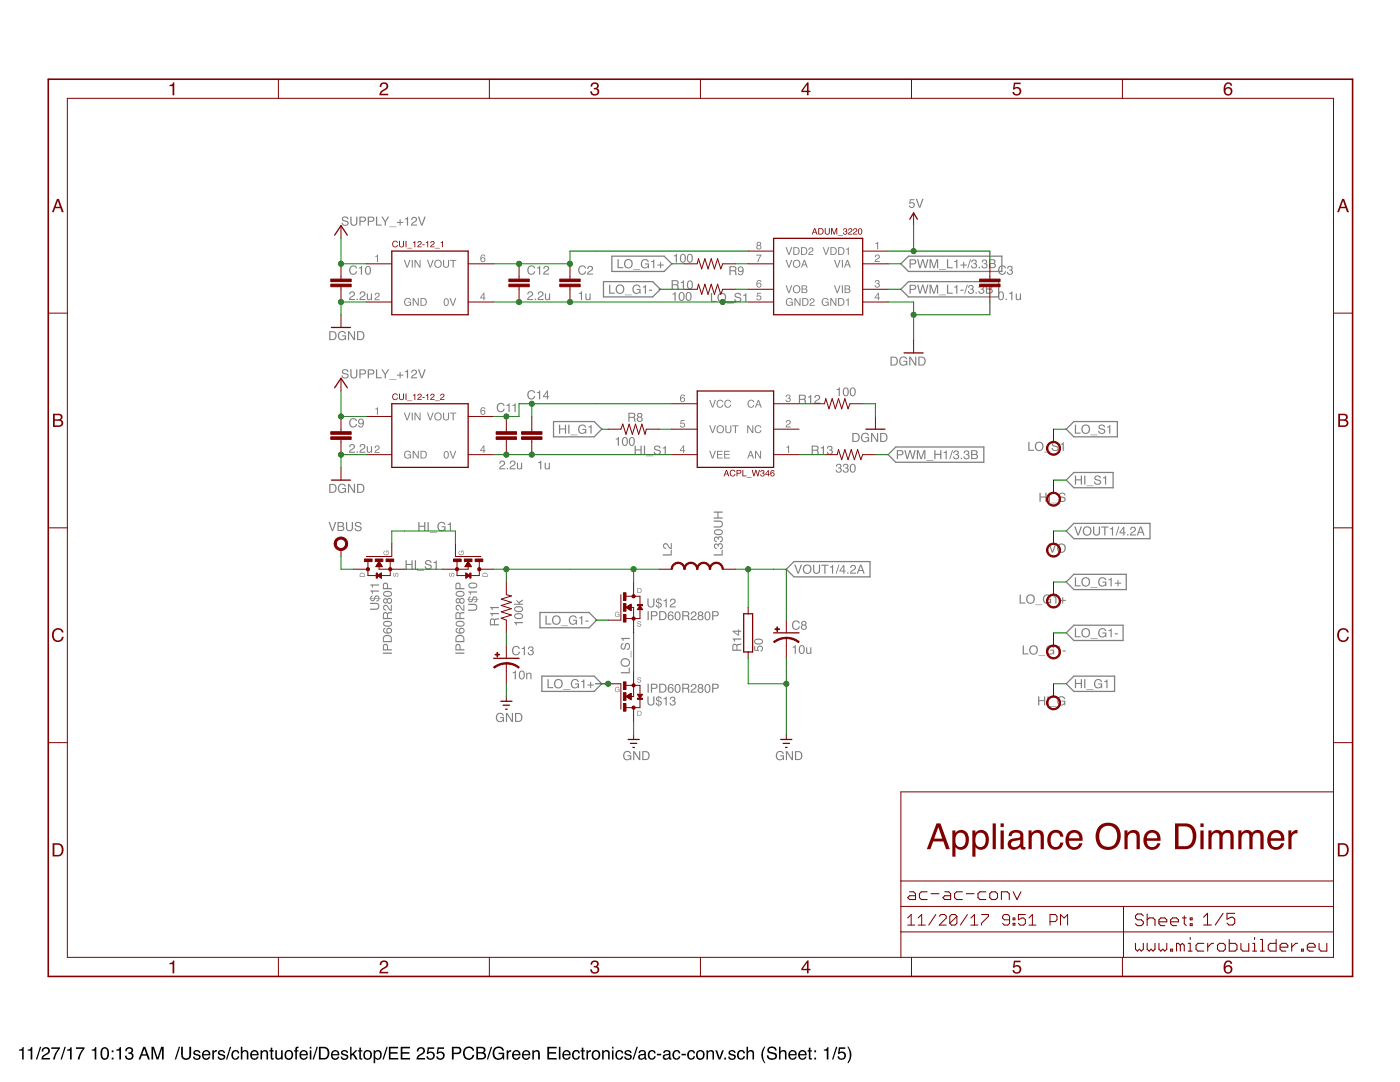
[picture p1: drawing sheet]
<svg xmlns="http://www.w3.org/2000/svg" width="279mm" height="216mm" viewBox="0 0 279 216" stroke-linecap="round" stroke-linejoin="round" font-family="sans-serif">
<path d="M3.8 209.4l.5-.1 .2-.3h.2v2.4h-.3v-1.7h-.6zM5.5 209.4l.5-.1 .2-.3h.2v2.4h-.3v-1.7h-.6zM8 208.9h.2l-.8 2.5h-.2zM8.6 209.1a.81 .81 0 0 1 1.3 .2 .81 .81 0 0 1-.6 1.2l-.5 .3-.2 .3h1.4v.3h-1.7a1.39 1.39 0 0 1 1.1-1.3 .5 .5 0 0 0 .2-.6 .5 .5 0 0 0-.7-.3 .5 .5 0 0 0-.3 .6h-.3zM10.2 209h1.8v.3l-.8 1.2-.3 .9h-.3l.2-.7 .8-1.4h-1.4zM12.9 208.9h.2l-.8 2.5h-.2zM13.4 209.4l.5-.1 .2-.3h.2v2.4h-.3v-1.7h-.6zM15.2 209h1.7v.3l-.8 1.2-.2 .9h-.4l.2-.7 .8-1.4h-1.3zM18.3 209.4l.5-.1 .2-.3h.2v2.4h-.3v-1.7h-.6zM20.4 209.1a.91 .91 0 0 1 1.1 .1 .91 .91 0 0 1 .3 1 .9 .9 0 0 1-.4 1.1 .9 .9 0 0 1-1.2-.2 1.91 1.91 0 0 1 .2-2zM20.6 209.3a1.65 1.65 0 0 0 .1 1.9h.3a1.49 1.49 0 0 0 .1-1.9zM22.3 209.6h.4v.4h-.4zM22.3 211h.4v.4h-.4zM23.2 209.4l.5-.1 .2-.3h.2v2.4h-.3v-1.7h-.6zM25.3 209.1a.72 .72 0 0 1 1-.1 .72 .72 0 0 1 .1 1l-.1 .1a.8 .8 0 0 1 .2 1.2 .8 .8 0 0 1-1.2 .1l-.3-.3-.1-.4h.4a.51 .51 0 0 0 .4 .6 .51 .51 0 0 0 .6-.5 .51 .51 0 0 0-.6-.5v-.3a.45 .45 0 0 0 .5-.3 .45 .45 0 0 0-.3-.5 .45 .45 0 0 0-.5 .2l-.1 .4h-.3zM28.8 209.3l-.4 1.1h.8zM28.6 208.9h.4l.9 2.5h-.4l-.2-.7h-1l-.3 .7h-.3zM30.2 208.9h.5l.7 2.1 .8-2.1h.5v2.5h-.4v-2.1l-.7 2.1h-.3l-.8-2.1 .1 2.1h-.4zM35.7 208.9h.2l-.8 2.5h-.2zM36.1 208.9h.4v1.5a.65 .65 0 0 0 .6 .8 .65 .65 0 0 0 .7-.8v-1.5h.3v1.4a1.01 1.01 0 0 1-1 1.2 1.01 1.01 0 0 1-1-1.2zM38.8 209.7a.74 .74 0 0 1 1.2 .4h-.3a.39 .39 0 0 0-.4-.3 .39 .39 0 0 0-.4 .3l.2 .2a.79 .79 0 0 1 .9 .7 .8 .8 0 0 1-.8 .5 .8 .8 0 0 1-.7-.7h.3a.45 .45 0 0 0 .5 .4 .45 .45 0 0 0 .4-.4l-.1-.1a.93 .93 0 0 1-1-.8zM40.5 209.8a.85 .85 0 0 1 1.1-.2 .85 .85 0 0 1 .4 1h-1.4a.53 .53 0 0 0 .4 .6 .53 .53 0 0 0 .7-.4h.3a.9 .9 0 0 1-1.3 .6 .9 .9 0 0 1-.3-1.4zM40.8 209.9l-.2 .4h1.1l-.1-.3-.3-.2zM42.4 209.6h.3v.3l.3-.3 .3-.1v.4a.5 .5 0 0 0-.6 .4v1.1h-.3zM43.7 209.7a.74 .74 0 0 1 1.2 .4h-.3a.39 .39 0 0 0-.4-.3 .39 .39 0 0 0-.4 .3l.2 .2a.79 .79 0 0 1 .9 .7 .8 .8 0 0 1-.8 .5 .8 .8 0 0 1-.7-.7h.3a.45 .45 0 0 0 .5 .4 .45 .45 0 0 0 .4-.4l-.1-.1a.93 .93 0 0 1-1-.8zM45.9 208.9h.3l-.9 2.5h-.2zM46.4 209.8a.76 .76 0 0 1 .8-.3 .76 .76 0 0 1 .6 .7h-.4a.51 .51 0 0 0-.6-.4 .51 .51 0 0 0-.3 .7 .49 .49 0 0 0 .4 .7 .49 .49 0 0 0 .5-.4h.4a.83 .83 0 0 1-1.1 .6 .83 .83 0 0 1-.5-1.2zM48.1 208.9h.3v.9a.65 .65 0 0 1 .7-.2 .65 .65 0 0 1 .5 .6v1.2h-.4v-1.2a.46 .46 0 0 0-.5-.4 .46 .46 0 0 0-.3 .6v1h-.3zM50.2 209.8a.85 .85 0 0 1 1-.2 .85 .85 0 0 1 .4 1h-1.3a.53 .53 0 0 0 .4 .6 .53 .53 0 0 0 .6-.4h.3a.9 .9 0 0 1-1.3 .6 .9 .9 0 0 1-.3-1.4zM50.4 209.9l-.1 .4h1l-.1-.3-.2-.2zM52 209.6h.3v.2a.66 .66 0 0 1 .8-.2 .66 .66 0 0 1 .4 .6v1.2h-.3v-1.2a.46 .46 0 0 0-.6-.4 .46 .46 0 0 0-.3 .6v1h-.3zM54 209h.3v.6h.3v.2h-.3v1.2l.3 .2v.2a.44 .44 0 0 1-.6-.4v-1.2h-.2v-.2h.2zM54.9 209.6h.4v1.2a.42 .42 0 0 0 .4 .4 .42 .42 0 0 0 .4-.5v-1.1h.3v1.8h-.3v-.3a.64 .64 0 0 1-.7 .3 .64 .64 0 0 1-.5-.6zM57.3 209.9a.7 .7 0 0 0-.2 .9 .7 .7 0 0 0 .9 .3 .7 .7 0 0 0 .2-.9 .7 .7 0 0 0-.9-.3zM57 209.8a.94 .94 0 0 1 1.5 .6 .94 .94 0 0 1-1.3 1l-.4-.6v-.6zM59 209l.6-.2v.3h-.3v.2v.3h.3v.2h-.3v1.6h-.3v-1.6h-.3v-.2h.3zM60 209.8a.85 .85 0 0 1 1-.2 .85 .85 0 0 1 .4 1h-1.3a.53 .53 0 0 0 .4 .6 .53 .53 0 0 0 .6-.4h.3a.9 .9 0 0 1-1.3 .6 .9 .9 0 0 1-.2-1.4zM60.2 209.9l-.1 .4h1l-.1-.3-.2-.2zM61.8 209.6h.3v1.8h-.3zM61.8 208.9h.3v.3h-.3zM63.2 208.9h.2l-.8 2.5h-.2zM64 209.2v1.9h.6a.99 .99 0 0 0 .8-1 .99 .99 0 0 0-.8-.9zM63.6 208.9h1.1a1.29 1.29 0 0 1 1 1.2 1.29 1.29 0 0 1-1 1.3h-1.1zM66.3 209.8a.85 .85 0 0 1 1-.2 .85 .85 0 0 1 .4 1h-1.3a.53 .53 0 0 0 .4 .6 .53 .53 0 0 0 .6-.4h.3a.9 .9 0 0 1-1.3 .6 .9 .9 0 0 1-.3-1.4zM66.5 209.9l-.1 .4h1l-.1-.3-.2-.2zM68.2 209.7a.74 .74 0 0 1 1.3 .4h-.3a.39 .39 0 0 0-.4-.3 .39 .39 0 0 0-.4 .3l.2 .2a.79 .79 0 0 1 .9 .7 .8 .8 0 0 1-.8 .5 .8 .8 0 0 1-.7-.7h.3a.45 .45 0 0 0 .4 .4 .45 .45 0 0 0 .5-.4l-.1-.1a.93 .93 0 0 1-1-.8zM69.9 208.9h.3v1.4l.8-.7h.4l-.7 .7 .7 1.1h-.4l-.6-.9-.2 .2v.7h-.3zM71.7 209h.3v.6h.3v.2h-.3v1.2l.3 .2v.2a.44 .44 0 0 1-.6-.4v-1.2h-.2v-.2h.2zM73 209.9a.7 .7 0 0 0-.2 .9 .7 .7 0 0 0 .9 .3 .7 .7 0 0 0 .2-.9 .7 .7 0 0 0-.9-.3zM72.7 209.8a.94 .94 0 0 1 1.6 .6 .94 .94 0 0 1-1.4 1l-.4-.6v-.6zM75 209.9a.71 .71 0 0 0-.1 .8 .71 .71 0 0 0 .7 .5 .72 .72 0 0 0 .3-.9 .72 .72 0 0 0-.7-.5zM74.6 209.6h.3v.2a.75 .75 0 0 1 .9-.2 .75 .75 0 0 1 .4 .8 .78 .78 0 0 1-.4 1 .78 .78 0 0 1-.9-.2v.9h-.3zM77.1 208.9h.3l-.8 2.5h-.3zM77.6 208.9h1.9v.3h-1.6v.8h1.4v.3h-1.4v.8h1.6v.3h-1.9zM80 208.9h1.8v.3h-1.5v.8h1.4v.3h-1.4v.8h1.5v.3h-1.8zM83.5 209.1a.81 .81 0 0 1 1.2 .2 .81 .81 0 0 1-.5 1.2l-.5 .3-.2 .3h1.3v.3h-1.7a1.39 1.39 0 0 1 1.1-1.3 .5 .5 0 0 0 .2-.6 .5 .5 0 0 0-.6-.3 .5 .5 0 0 0-.3 .6h-.3zM85.4 209h1.2v.3h-1l-.1 .7a.85 .85 0 0 1 1.2 .4 .85 .85 0 0 1-.6 1.1 .85 .85 0 0 1-1-.7h.3a.55 .55 0 0 0 .8 .3 .55 .55 0 0 0 .1-.9 .55 .55 0 0 0-.9 .1h-.2zM87.3 209h1.3v.3h-1l-.1 .7a.85 .85 0 0 1 1.2 .4 .85 .85 0 0 1-.6 1.1 .85 .85 0 0 1-1-.7h.3a.55 .55 0 0 0 .8 .3 .55 .55 0 0 0 .1-.9 .55 .55 0 0 0-.9 .1h-.3zM90.2 208.9h1.1a.73 .73 0 0 1 .8 .7 .73 .73 0 0 1-.8 .7h-.8v1.1h-.3zM90.5 209.2v.9h.7a.45 .45 0 0 0 .5-.5 .45 .45 0 0 0-.5-.4zM92.7 209.2a1.1 1.1 0 0 1 1.1-.4 1.1 1.1 0 0 1 .8 .8h-.3a.82 .82 0 0 0-1-.4 .82 .82 0 0 0-.6 1 .8 .8 0 0 0 .7 1 .8 .8 0 0 0 .9-.7h.3a1.17 1.17 0 0 1-1.4 .9 1.17 1.17 0 0 1-.8-1.5zM95.4 209.2v.7a1.1 1.1 0 0 0 1.1-.1 .41 .41 0 0 0 0-.5 .41 .41 0 0 0-.5-.1zM95.4 210.2v.9h.7a.46 .46 0 0 0 .6-.5 .46 .46 0 0 0-.6-.4zM95.1 208.9h1a.63 .63 0 0 1 .8 .4 .63 .63 0 0 1-.4 .7 .72 .72 0 0 1 .5 .9 .72 .72 0 0 1-.9 .5h-1zM98 208.9h.2l-.8 2.5h-.2zM98.7 209.2a1.13 1.13 0 0 1 1.9 .4h-.4a.83 .83 0 0 0-1-.4 .83 .83 0 0 0-.5 1 .83 .83 0 0 0 .7 1 .83 .83 0 0 0 .9-.9h-.8v-.2h1.1v1.3h-.2l-.1-.3a1.22 1.22 0 0 1-1.6 .1 1.22 1.22 0 0 1-.3-1.6zM101.1 209.6h.3v.3l.3-.3 .3-.1v.4a.5 .5 0 0 0-.6 .4v1.1h-.3zM102.4 209.8a.85 .85 0 0 1 1.1-.2 .85 .85 0 0 1 .4 1h-1.4a.53 .53 0 0 0 .4 .6 .53 .53 0 0 0 .6-.4h.3a.9 .9 0 0 1-1.2 .6 .9 .9 0 0 1-.3-1.4zM102.7 209.9l-.2 .4h1.1l-.1-.3-.3-.2zM104.4 209.8a.85 .85 0 0 1 1-.2 .85 .85 0 0 1 .4 1h-1.3a.53 .53 0 0 0 .4 .6 .53 .53 0 0 0 .6-.4h.3a.9 .9 0 0 1-1.3 .6 .9 .9 0 0 1-.2-1.4zM104.6 209.9l-.1 .4h1l-.1-.3-.2-.2zM106.2 209.6h.3v.2a.66 .66 0 0 1 .8-.2 .66 .66 0 0 1 .4 .6v1.2h-.3v-1.2a.46 .46 0 0 0-.5-.4 .46 .46 0 0 0-.4 .6v1h-.3zM109.2 208.9h1.9v.3h-1.5v.8h1.4v.3h-1.4v.8h1.5v.3h-1.9zM111.5 208.9h.3v2.5h-.3zM112.4 209.8a.85 .85 0 0 1 1.1-.2 .85 .85 0 0 1 .4 1h-1.4a.53 .53 0 0 0 .4 .6 .53 .53 0 0 0 .7-.4h.3a.9 .9 0 0 1-1.3 .6 .9 .9 0 0 1-.3-1.4zM112.7 209.9l-.2 .4h1.1l-.1-.3-.3-.2zM114.4 209.8a.76 .76 0 0 1 .8-.3 .76 .76 0 0 1 .5 .7h-.3a.51 .51 0 0 0-.6-.4 .51 .51 0 0 0-.3 .7 .49 .49 0 0 0 .3 .7 .49 .49 0 0 0 .6-.4h.3a.83 .83 0 0 1-1.1 .6 .83 .83 0 0 1-.4-1.2zM116.1 209h.3v.6h.3v.2h-.3v1.2l.3 .2v.2a.44 .44 0 0 1-.6-.4v-1.2h-.2v-.2h.2zM117 209.6h.3v.3l.4-.3 .2-.1v.4a.5 .5 0 0 0-.6 .4v1.1h-.3zM118.6 209.9a.7 .7 0 0 0-.2 .9 .7 .7 0 0 0 .9 .3 .7 .7 0 0 0 .2-.9 .7 .7 0 0 0-.9-.3zM118.3 209.8a.94 .94 0 0 1 1.5 .6 .94 .94 0 0 1-1.3 1l-.4-.6v-.6zM120.2 209.6h.3v.2a.66 .66 0 0 1 .7-.2 .66 .66 0 0 1 .5 .6v1.2h-.3v-1.2a.46 .46 0 0 0-.6-.4 .46 .46 0 0 0-.3 .6v1h-.3zM122.1 209.6h.4v1.8h-.4zM122.1 208.9h.4v.3h-.4zM123 209.8a.76 .76 0 0 1 .8-.3 .76 .76 0 0 1 .6 .7h-.3a.51 .51 0 0 0-.7-.4 .51 .51 0 0 0-.3 .7 .49 .49 0 0 0 .4 .7 .49 .49 0 0 0 .6-.4h.3a.83 .83 0 0 1-1.1 .6 .83 .83 0 0 1-.5-1.2zM124.8 209.7a.74 .74 0 0 1 1.2 .4h-.3a.39 .39 0 0 0-.4-.3 .39 .39 0 0 0-.3 .3l.1 .2a.79 .79 0 0 1 1 .7 .8 .8 0 0 1-.8 .5 .8 .8 0 0 1-.7-.7h.3a.45 .45 0 0 0 .4 .4 .45 .45 0 0 0 .5-.4l-.1-.1a.93 .93 0 0 1-1.1-.8zM127 208.9h.3l-.8 2.5h-.3zM127.7 210.8a.44 .44 0 0 0 .6 .4 .44 .44 0 0 0 .2-.7zM127.5 209.8a.8 .8 0 0 1 1.4 .2v1.1l.2 .1v.2h-.4l-.1-.2a.63 .63 0 0 1-.9 .3 .63 .63 0 0 1-.2-1l1.1-.3a.42 .42 0 0 0-.4-.4 .42 .42 0 0 0-.5 .3h-.3zM129.5 209.8a.76 .76 0 0 1 .8-.3 .76 .76 0 0 1 .6 .7h-.3a.51 .51 0 0 0-.7-.4 .51 .51 0 0 0-.3 .7 .49 .49 0 0 0 .4 .7 .49 .49 0 0 0 .6-.4h.3a.83 .83 0 0 1-1.1 .6 .83 .83 0 0 1-.5-1.2zM131.1 210.3h.9v.3h-.9zM132.6 210.8a.44 .44 0 0 0 .6 .4 .44 .44 0 0 0 .2-.7zM132.5 209.8a.8 .8 0 0 1 1.3 .2v1.1l.2 .1v.2h-.3l-.2-.2a.63 .63 0 0 1-.9 .3 .63 .63 0 0 1-.2-1l1.1-.3a.42 .42 0 0 0-.4-.4 .42 .42 0 0 0-.5 .3h-.2zM134.4 209.8a.76 .76 0 0 1 .8-.3 .76 .76 0 0 1 .6 .7h-.3a.51 .51 0 0 0-.7-.4 .51 .51 0 0 0-.3 .7 .49 .49 0 0 0 .4 .7 .49 .49 0 0 0 .6-.4h.3a.83 .83 0 0 1-1.1 .6 .83 .83 0 0 1-.5-1.2zM136 210.3h.9v.3h-.9zM137.4 209.8a.76 .76 0 0 1 .8-.3 .76 .76 0 0 1 .5 .7h-.3a.51 .51 0 0 0-.7-.4 .51 .51 0 0 0-.2 .7 .49 .49 0 0 0 .3 .7 .49 .49 0 0 0 .6-.4h.3a.83 .83 0 0 1-1.1 .6 .83 .83 0 0 1-.4-1.2zM139.5 209.9a.7 .7 0 0 0-.3 .9 .7 .7 0 0 0 .9 .3 .7 .7 0 0 0 .2-.9 .7 .7 0 0 0-.8-.3zM139.1 209.8a.94 .94 0 0 1 1.6 .6 .94 .94 0 0 1-1.4 1l-.4-.6v-.6zM141 209.6h.3v.2a.66 .66 0 0 1 .7-.2 .66 .66 0 0 1 .5 .6v1.2h-.3v-1.2a.46 .46 0 0 0-.6-.4 .46 .46 0 0 0-.3 .6v1h-.3zM142.7 209.6h.4l.5 1.5 .5-1.5h.4l-.7 1.8h-.4zM144.5 211h.4v.4h-.4zM145.6 209.7a.74 .74 0 0 1 1.2 .4h-.3a.39 .39 0 0 0-.4-.3 .39 .39 0 0 0-.4 .3l.2 .2a.79 .79 0 0 1 .9 .7 .8 .8 0 0 1-.8 .5 .8 .8 0 0 1-.7-.7h.3a.45 .45 0 0 0 .5 .4 .45 .45 0 0 0 .4-.4l-.1-.1a.93 .93 0 0 1-1-.8zM147.3 209.8a.76 .76 0 0 1 .8-.3 .76 .76 0 0 1 .6 .7h-.3a.51 .51 0 0 0-.7-.4 .51 .51 0 0 0-.3 .7 .49 .49 0 0 0 .4 .7 .49 .49 0 0 0 .6-.4h.3a.83 .83 0 0 1-1.1 .6 .83 .83 0 0 1-.5-1.2zM149 208.9h.3v.9a.65 .65 0 0 1 .7-.2 .65 .65 0 0 1 .5 .6v1.2h-.3v-1.2a.46 .46 0 0 0-.6-.4 .46 .46 0 0 0-.3 .6v1h-.3zM152.5 208.8h.2a3.1 3.1 0 0 0 .1 3.3h-.3a2.6 2.6 0 0 1 0-3.3zM153.4 209a1 1 0 0 1 1.6 .6h-.3a.59 .59 0 0 0-.7-.5 .59 .59 0 0 0-.5 .6l.1 .1a2.08 2.08 0 0 1 1.4 .7 1.02 1.02 0 0 1-.7 1 1.02 1.02 0 0 1-1.1-.4l-.2-.5h.4a.71 .71 0 0 0 .6 .6 .71 .71 0 0 0 .7-.4l-.1-.3a2.06 2.06 0 0 1-1.4-.7v-.4zM155.5 208.9h.3v.9a.65 .65 0 0 1 .7-.2 .65 .65 0 0 1 .5 .6v1.2h-.4v-1.2a.46 .46 0 0 0-.5-.4 .46 .46 0 0 0-.3 .6v1h-.3zM157.6 209.8a.85 .85 0 0 1 1-.2 .85 .85 0 0 1 .4 1h-1.3a.53 .53 0 0 0 .4 .6 .53 .53 0 0 0 .6-.4h.3a.9 .9 0 0 1-1.3 .6 .9 .9 0 0 1-.3-1.4zM157.8 209.9l-.1 .4h1l-.1-.3-.2-.2zM159.5 209.8a.85 .85 0 0 1 1.1-.2 .85 .85 0 0 1 .4 1h-1.4a.53 .53 0 0 0 .4 .6 .53 .53 0 0 0 .6-.4h.4a.9 .9 0 0 1-1.3 .6 .9 .9 0 0 1-.3-1.4zM159.8 209.9l-.2 .4h1.1l-.1-.3-.3-.2zM161.4 209h.3v.6h.3v.2h-.3v1.2l.3 .2v.2a.44 .44 0 0 1-.6-.4v-1.2h-.2v-.2h.2zM162.5 209.6h.4v.4h-.4zM162.5 211h.4v.4h-.4zM164.4 209.4l.5-.1 .2-.3h.2v2.4h-.3v-1.7h-.6zM166.8 208.9h.3l-.8 2.5h-.3zM167.4 209h1.3v.3h-1l-.2 .7a.85 .85 0 0 1 1.3 .4 .85 .85 0 0 1-.6 1.1 .85 .85 0 0 1-1.1-.7h.4a.55 .55 0 0 0 .8 .3 .55 .55 0 0 0 .1-.9 .55 .55 0 0 0-.9 .1h-.3zM169.1 208.8h.2l.3 .6a2.54 2.54 0 0 1-.3 2.7h-.2a3.1 3.1 0 0 0 0-3.3z" fill="#000"/>
<g fill="#808080">
<path d="M89.7 114.4l.2-.1v.1a.24 .24 0 0 0-.2 .3 .24 .24 0 0 0 .3 .2 .36 .36 0 0 1 .2-.5 .36 .36 0 0 1 .5 .3l-.1 .3-.3 .1v-.1a.27 .27 0 0 0 .3-.3 .27 .27 0 0 0-.3-.3v.1a.37 .37 0 0 1-.2 .5 .37 .37 0 0 1-.5-.1z"/>
<path d="M91.7 110l.1-.1v.1a.33 .33 0 0 0-.2 .4 .33 .33 0 0 0 .4 .3 .33 .33 0 0 0 .5-.3 .33 .33 0 0 0-.4-.4v.3h-.1v-.4h.5l-.1 .1a.51 .51 0 0 1 0 .7 .51 .51 0 0 1-.7 0 .51 .51 0 0 1 0-.7z"/>
<path d="M78.5 114.4l.2-.1v.1a.24 .24 0 0 0-.2 .3 .24 .24 0 0 0 .3 .2 .36 .36 0 0 1 .3-.5 .36 .36 0 0 1 .4 .3l-.1 .3-.3 .1v-.1a.27 .27 0 0 0 .3-.3 .27 .27 0 0 0-.3-.3v.1a.37 .37 0 0 1-.2 .5 .37 .37 0 0 1-.5-.1z"/>
<path d="M76.7 110l.2-.1v.1a.33 .33 0 0 0-.2 .4 .33 .33 0 0 0 .4 .3 .33 .33 0 0 0 .4-.3 .33 .33 0 0 0-.4-.4v.3h-.1v-.4h.6l-.2 .1a.51 .51 0 0 1 0 .7 .51 .51 0 0 1-.7 0 .51 .51 0 0 1 0-.7z"/>
<path d="M127.3 124.1l.4-.1 .2 .1v.2h-.1a.24 .24 0 0 0-.2-.2 .24 .24 0 0 0-.3 .2l.1 .1a.36 .36 0 0 1 .5 .2 .36 .36 0 0 1-.3 .4l-.3-.1-.1-.2h.1a.27 .27 0 0 0 .3 .2 .27 .27 0 0 0 .2-.2v-.1a.42 .42 0 0 1-.4-.1 .42 .42 0 0 1-.1-.4z"/>
<path d="M122.8 122.2l.5-.1 .3 .1v.2h-.1a.33 .33 0 0 0-.4-.2 .33 .33 0 0 0-.2 .4 .33 .33 0 0 0 .2 .4 .33 .33 0 0 0 .4-.3h-.3v-.1h.4v.5l-.1-.1a.51 .51 0 0 1-.7-.1 .51 .51 0 0 1 0-.7z"/>
<path d="M127.3 135.2h.4l.2 .1v.2h-.1a.24 .24 0 0 0-.2-.2 .24 .24 0 0 0-.3 .2h.1a.36 .36 0 0 1 .5 .3 .36 .36 0 0 1-.3 .4l-.3-.1-.1-.2h.1a.27 .27 0 0 0 .3 .2 .27 .27 0 0 0 .2-.3 .42 .42 0 0 1-.4-.1 .42 .42 0 0 1-.1-.5z"/>
<path d="M122.8 137.2l.5-.1 .3 .1v.2h-.1a.33 .33 0 0 0-.4-.2 .33 .33 0 0 0-.2 .4 .33 .33 0 0 0 .2 .4 .33 .33 0 0 0 .4-.3h-.3v-.2h.4v.6l-.1-.1a.51 .51 0 0 1-.7-.1 .51 .51 0 0 1 0-.7z"/>
<path d="M156.9 89.2l.6-.3v1.5h-.2v-1.1h-.4z"/>
<path d="M157 83.9a.52 .52 0 0 1 .8 .2 .52 .52 0 0 1-.5 .7l-.3 .3h.8v.2h-1l.2-.5a.59 .59 0 0 0 .5-.8h-.3l-.2 .3h-.2z"/>
<path d="M157 78.8a.43 .43 0 0 1 .6 0 .43 .43 0 0 1 0 .6 .5 .5 0 0 1-.1 .9 .5 .5 0 0 1-.7-.5h.2a.3 .3 0 0 0 .4 .3 .3 .3 0 0 0 0-.6h-.2v-.1a.25 .25 0 0 0 .4-.2 .25 .25 0 0 0-.3-.3l-.3 .1v.2h-.2z"/>
<path d="M135.9 83.8h.7v.2h-.6l-.1 .4a.52 .52 0 0 1 .8 .3 .52 .52 0 0 1-.4 .7 .52 .52 0 0 1-.6-.5h.2a.33 .33 0 0 0 .5 .2 .33 .33 0 0 0 0-.5 .33 .33 0 0 0-.5 0h-.2z"/>
<path d="M74.9 81.5l.5-.2v1.5h-.2v-1.1h-.3z"/>
<path d="M75 89a.52 .52 0 0 1 .8 .2 .52 .52 0 0 1-.6 .7l-.2 .3h.8v.2h-1.1l.2-.5a.59 .59 0 0 0 .6-.8h-.4l-.1 .3h-.2z"/>
<path d="M74.9 51.1l.5-.3v1.5h-.2v-1.1h-.3z"/>
<path d="M75 58.5a.52 .52 0 0 1 .8 .2 .52 .52 0 0 1-.6 .7l-.2 .3h.8v.2h-1.1l.2-.5a.59 .59 0 0 0 .6-.8h-.4l-.1 .3h-.2z"/>
<path d="M174.7 48.5l.6-.2v1.4h-.2v-1h-.4z"/>
<path d="M174.8 50.9a.52 .52 0 0 1 .8 .2 .52 .52 0 0 1-.5 .7l-.3 .3h.8v.2h-1l.1-.5a.59 .59 0 0 0 .6-.8h-.4l-.1 .3h-.2z"/>
<path d="M174.8 56a.43 .43 0 0 1 .6-.1 .43 .43 0 0 1-.1 .7 .5 .5 0 0 1-.1 .8 .5 .5 0 0 1-.7-.5h.2a.3 .3 0 0 0 .5 .3 .3 .3 0 0 0 0-.5h-.2v-.2a.25 .25 0 0 0 .3-.2 .25 .25 0 0 0-.2-.3l-.3 .2v.2h-.2z"/>
<path d="M150.9 50.8h1.1l-.6 1.5h-.2v-.3l.6-1h-.9z"/>
<path d="M151.1 58.4h.8v.2h-.7v.4a.52 .52 0 0 1 .7 .3 .52 .52 0 0 1-.3 .7 .52 .52 0 0 1-.7-.5h.2a.33 .33 0 0 0 .5 .2 .33 .33 0 0 0 .1-.5 .33 .33 0 0 0-.6 0h-.1z"/>
<path d="M90.9 130.2h1.8v.3h-1.8zM91 128.6l.4-.1 .4 .1 .1 1h.8v.2h-1.8zM91.2 128.7l-.1 .9h.6l-.1-.8zM91.3 127l-.2 .3v.6h1.4v-.4a.72 .72 0 0 0-1.2-.5zM91.1 126.8a.97 .97 0 0 1 1.6 .6v.7h-1.8v-.9zM91.1 125.4l.3-.1v.2a.36 .36 0 0 0-.3 .4 .36 .36 0 0 0 .5 .3h.2a.58 .58 0 0 1 .2-.9 .58 .58 0 0 1 .8 .4 .58 .58 0 0 1-.6 .7 .84 .84 0 0 1-1.2-.9zM91.8 125.8a.37 .37 0 0 0 .7 0 .37 .37 0 0 0-.7 0zM91.1 124.1a1.06 1.06 0 0 1 1.6 .4 .97 .97 0 0 1-.9 .6 .97 .97 0 0 1-.9-.6zM91.2 124.3a.48 .48 0 0 0 .1 .5 .48 .48 0 0 0 .5 0h.3a.36 .36 0 0 0 .4-.4 .36 .36 0 0 0-.4-.3zM91.2 122.4l-.1 .9h.6l-.1-.8zM91 122.2l.5-.1 .3 .3 .2-.2 .7-.1v.3h-.7l-.1 .3v.6h.8v.2h-1.8v-1zM91.1 120.8a.8 .8 0 0 1 1.1 .7l.3 .1v-.9h.2v1.2a1.47 1.47 0 0 1-1.1-1 .35 .35 0 0 0-.5 .4 .35 .35 0 0 0 .4 .3v.2a.6 .6 0 0 1-.5-.3 .6 .6 0 0 1 .1-.7zM91.1 119.9a.3 .3 0 0 0 .6 0 .3 .3 0 0 0-.6 0zM91.8 119.9a.4 .4 0 0 0 .8 0 .4 .4 0 0 0-.8 0zM91.1 119.5l.3-.2 .3 .3a.54 .54 0 0 1 .8-.1 .54 .54 0 0 1 0 .8 .54 .54 0 0 1-.8-.1 .5 .5 0 0 1-.7 .1 .5 .5 0 0 1 .1-.8zM91.1 118.1a1.06 1.06 0 0 1 1.6 .4 .97 .97 0 0 1-.9 .6 .97 .97 0 0 1-.9-.6zM91.2 118.3a.48 .48 0 0 0 .1 .5 .48 .48 0 0 0 .5 .1h.3a.36 .36 0 0 0 .4-.4 .36 .36 0 0 0-.4-.4zM91 116.4l.4-.2 .4 .2 .1 .9h.8v.3h-1.8zM91.2 116.5l-.1 .8h.6l-.1-.7z"/>
<path d="M76.4 130.2h1.8v.3h-1.8zM76.5 128.6l.4-.1 .4 .1 .1 1h.8v.2h-1.8zM76.8 128.7l-.2 .9h.6v-.8zM76.8 127l-.2 .3v.6h1.4v-.4a.72 .72 0 0 0-1.2-.5zM76.7 126.8a.97 .97 0 0 1 1.5 .6v.7h-1.8v-.9zM76.6 125.4l.3-.1v.2a.36 .36 0 0 0-.3 .4 .36 .36 0 0 0 .5 .3h.2a.58 .58 0 0 1 .2-.9 .58 .58 0 0 1 .8 .4 .58 .58 0 0 1-.6 .7 .84 .84 0 0 1-1.2-.9zM77.3 125.8a.37 .37 0 0 0 .7 0 .37 .37 0 0 0-.7 0zM76.6 124.1a1.06 1.06 0 0 1 1.6 .4 .97 .97 0 0 1-.9 .6 .97 .97 0 0 1-.8-.6zM76.7 124.3a.48 .48 0 0 0 .2 .5 .48 .48 0 0 0 .5 0h.2a.36 .36 0 0 0 .4-.4 .36 .36 0 0 0-.4-.3zM76.8 122.4l-.2 .9h.6v-.8zM76.6 122.2l.4-.1 .3 .3 .2-.2 .7-.1v.3h-.6l-.2 .3v.6h.8v.2h-1.8v-1zM76.6 120.8a.8 .8 0 0 1 1.2 .7l.2 .1v-.9h.2v1.2a1.47 1.47 0 0 1-1.1-1 .35 .35 0 0 0-.5 .4 .35 .35 0 0 0 .5 .3v.2a.6 .6 0 0 1-.6-.3 .6 .6 0 0 1 .1-.7zM76.6 119.9a.3 .3 0 0 0 .6 0 .3 .3 0 0 0-.6 0zM77.4 119.9a.36 .36 0 0 0 .7 0 .36 .36 0 0 0-.7 0zM76.6 119.5l.3-.2 .4 .3a.54 .54 0 0 1 .8-.1 .54 .54 0 0 1 0 .8 .54 .54 0 0 1-.8-.1 .5 .5 0 0 1-.8 .1 .5 .5 0 0 1 .1-.8zM76.6 118.1a1.06 1.06 0 0 1 1.6 .4 .97 .97 0 0 1-.9 .6 .97 .97 0 0 1-.8-.6zM76.7 118.3a.48 .48 0 0 0 .2 .5 .48 .48 0 0 0 .5 .1h.2a.36 .36 0 0 0 .4-.4 .36 .36 0 0 0-.4-.4zM76.5 116.4l.4-.2 .4 .2 .1 .9h.8v.3h-1.8zM76.8 116.5l-.2 .8h.6v-.7z"/>
<path d="M129.2 121.9h.3v1.8h-.3zM129.9 121.9h.8a.52 .52 0 0 1 .5 .6 .52 .52 0 0 1-.5 .5h-.6v.7h-.2zM130.1 122.2v.6h.5a.31 .31 0 0 0 .4-.3 .31 .31 0 0 0-.4-.3zM131.8 122.2v1.3h.4a.7 .7 0 0 0 .6-.7 .7 .7 0 0 0-.6-.6zM131.6 121.9h.7a.91 .91 0 0 1 .7 .9 .91 .91 0 0 1-.7 .9h-.7zM133.5 122.2l.6-.2 .3 .3v.1h-.2a.36 .36 0 0 0-.5-.2 .36 .36 0 0 0-.2 .4v.2a.58 .58 0 0 1 .9 .2 .58 .58 0 0 1-.4 .9 .58 .58 0 0 1-.7-.7v-.6zM133.5 123.2a.4 .4 0 0 0 .8 0 .4 .4 0 0 0-.8 0zM134.8 122.2a.63 .63 0 0 1 .8-.1 .63 .63 0 0 1 .2 .8 .65 .65 0 0 1-.5 .9 .65 .65 0 0 1-.7-.9zM135.1 122.2a.96 .96 0 0 0 .1 1.4 .85 .85 0 0 0 0-1.4zM136.4 122.2v.6h.6a.31 .31 0 0 0 .3-.3 .31 .31 0 0 0-.3-.3zM136.2 121.9h.8a.49 .49 0 0 1 .5 .4 .49 .49 0 0 1-.2 .6l.2 .2 .1 .6h-.3v-.6l-.4-.1h-.5v.7h-.2zM138.1 122.1a.6 .6 0 0 1 .9 .3 .6 .6 0 0 1-.6 .8l-.3 .3h.9v.2h-1.2a1.47 1.47 0 0 1 1-1.1 .35 .35 0 0 0-.4-.4 .35 .35 0 0 0-.3 .4h-.2zM139.5 122.5a.3 .3 0 0 0 .6 0 .3 .3 0 0 0-.6 0zM139.4 123.3a.4 .4 0 0 0 .8 0 .4 .4 0 0 0-.8 0zM139.4 122.1a.5 .5 0 0 1 .7 0 .5 .5 0 0 1 0 .7 .54 .54 0 0 1 .1 .8 .54 .54 0 0 1-.8 0 .54 .54 0 0 1 .1-.8l-.2-.3zM140.8 122.2a.63 .63 0 0 1 .8-.1 .63 .63 0 0 1 .2 .8 .65 .65 0 0 1-.6 .9 .65 .65 0 0 1-.6-.9zM141 122.2a.96 .96 0 0 0 .2 1.4 .85 .85 0 0 0 0-1.4zM142.1 121.9h.8a.52 .52 0 0 1 .6 .6 .52 .52 0 0 1-.6 .5h-.5v.7h-.3zM142.4 122.2v.6h.4a.31 .31 0 0 0 .4-.3 .31 .31 0 0 0-.4-.3z"/>
<path d="M129.2 136.4h.3v1.8h-.3zM129.9 136.4h.8a.52 .52 0 0 1 .5 .5 .52 .52 0 0 1-.5 .6h-.6v.7h-.2zM130.1 136.6v.6h.5a.31 .31 0 0 0 .4-.3 .31 .31 0 0 0-.4-.3zM131.8 136.6v1.4h.4a.7 .7 0 0 0 .6-.7 .7 .7 0 0 0-.6-.7zM131.6 136.4h.7a.91 .91 0 0 1 .7 .9 .91 .91 0 0 1-.7 .9h-.7zM133.5 136.7l.6-.2 .3 .3v.1h-.2a.36 .36 0 0 0-.5-.2 .36 .36 0 0 0-.2 .4v.2a.58 .58 0 0 1 .9 .2 .58 .58 0 0 1-.4 .8 .58 .58 0 0 1-.7-.6v-.6zM133.5 137.7a.4 .4 0 0 0 .8 0 .4 .4 0 0 0-.8 0zM134.8 136.6a.63 .63 0 0 1 .8 0 .63 .63 0 0 1 .2 .7 .65 .65 0 0 1-.5 1 .65 .65 0 0 1-.7-.9zM135.1 136.7a.96 .96 0 0 0 .1 1.4 .85 .85 0 0 0 0-1.4zM136.4 136.6v.6h.6a.31 .31 0 0 0 .3-.2 .31 .31 0 0 0-.3-.4zM136.2 136.4h.8a.49 .49 0 0 1 .5 .3 .49 .49 0 0 1-.2 .6l.2 .2 .1 .7h-.3v-.6l-.4-.2h-.5v.8h-.2zM138.1 136.6a.6 .6 0 0 1 .9 .3 .6 .6 0 0 1-.6 .7l-.3 .4h.9v.2h-1.2a1.47 1.47 0 0 1 1-1.1 .35 .35 0 0 0-.4-.5 .35 .35 0 0 0-.3 .5h-.2zM139.5 136.9a.3 .3 0 0 0 .6 0 .3 .3 0 0 0-.6 0zM139.4 137.7a.4 .4 0 0 0 .8 0 .4 .4 0 0 0-.8 0zM139.4 136.6a.5 .5 0 0 1 .7-.1 .5 .5 0 0 1 0 .8 .54 .54 0 0 1 .1 .8 .54 .54 0 0 1-.8 0 .54 .54 0 0 1 .1-.8l-.2-.4zM140.8 136.6a.63 .63 0 0 1 .8 0 .63 .63 0 0 1 .2 .7 .65 .65 0 0 1-.6 1 .65 .65 0 0 1-.6-.9zM141 136.7a.96 .96 0 0 0 .2 1.4 .85 .85 0 0 0 0-1.4zM142.1 136.4h.8a.52 .52 0 0 1 .6 .5 .52 .52 0 0 1-.6 .6h-.5v.7h-.3zM142.4 136.6v.6h.4a.31 .31 0 0 0 .4-.3 .31 .31 0 0 0-.4-.3z"/>
<path d="M142.4 110.6h1.6v-.9h.2v1.2h-1.8zM142.6 108.6l.3-.2 .4 .3a.58 .58 0 0 1 1 .1 .58 .58 0 0 1-.6 .8v-.2a.35 .35 0 0 0 .4-.5 .35 .35 0 0 0-.7-.1v.3h-.2a.29 .29 0 0 0-.2-.4 .29 .29 0 0 0-.3 .3l.1 .3h.3v.2a.58 .58 0 0 1-.6-.3 .58 .58 0 0 1 .1-.6zM142.6 107.2l.3-.2 .4 .3a.58 .58 0 0 1 1 .1 .58 .58 0 0 1-.6 .8v-.2a.35 .35 0 0 0 .4-.5 .35 .35 0 0 0-.7 0v.2h-.2a.29 .29 0 0 0-.2-.4 .29 .29 0 0 0-.3 .3l.1 .3h.3v.3a.58 .58 0 0 1-.6-.4 .58 .58 0 0 1 .1-.6zM142.6 105.8a1.06 1.06 0 0 1 1.7 .4 .97 .97 0 0 1-.9 .6 .97 .97 0 0 1-.9-.6zM142.7 106a.48 .48 0 0 0 .2 .5 .48 .48 0 0 0 .5 .1l.2-.1a.36 .36 0 0 0 .5-.3 .36 .36 0 0 0-.5-.4zM142.4 103.9h1a.72 .72 0 0 1 .9 .7 .72 .72 0 0 1-.9 .7h-1v-.3h1.1a.46 .46 0 0 0 .6-.4 .46 .46 0 0 0-.6-.5h-1.1zM142.4 102.1h1.8v.2h-.8v.9h.8v.3h-1.8v-.3h.8v-.9h-.8z"/>
<path d="M155.1 150.1a.8 .8 0 0 1 1.3 .3h-.2a.62 .62 0 0 0-.9-.3 .62 .62 0 0 0-.2 .9 .57 .57 0 0 0 .6 .5 .57 .57 0 0 0 .5-.6h-.5v-.2h.8v1h-.2l-.1-.3a.88 .88 0 0 1-1.2 .1 .88 .88 0 0 1-.1-1.2zM156.8 149.9h.3l.9 1.4v-1.4h.3v1.8h-.3l-.9-1.5v1.5h-.3zM158.9 150.1v1.4h.4a.7 .7 0 0 0 .6-.7 .7 .7 0 0 0-.6-.7zM158.7 149.9h.7a.91 .91 0 0 1 .7 .9 .91 .91 0 0 1-.7 .9h-.7z"/>
<path d="M124.6 150.1a.8 .8 0 0 1 1.4 .3h-.3a.62 .62 0 0 0-.8-.3 .62 .62 0 0 0-.3 .9 .57 .57 0 0 0 .6 .5 .57 .57 0 0 0 .6-.6h-.6v-.2h.8v1h-.2v-.3a.88 .88 0 0 1-1.2 .1 .88 .88 0 0 1-.1-1.2zM126.4 149.9h.2l1 1.4v-1.4h.2v1.8h-.3l-.9-1.5v1.5h-.2zM128.4 150.1v1.4h.5a.7 .7 0 0 0 .5-.7 .7 .7 0 0 0-.6-.7zM128.2 149.9h.7a.91 .91 0 0 1 .8 .9 .91 .91 0 0 1-.8 .9h-.7z"/>
<path d="M170.3 86.6v1.4h.5a.7 .7 0 0 0 .5-.7 .7 .7 0 0 0-.5-.7zM170.1 86.4h.7a.91 .91 0 0 1 .8 .9 .91 .91 0 0 1-.8 .9h-.7zM172.1 86.6a.8 .8 0 0 1 1.3 .3h-.2a.62 .62 0 0 0-.9-.3 .62 .62 0 0 0-.2 .9 .57 .57 0 0 0 .6 .5 .57 .57 0 0 0 .5-.6h-.5v-.2h.8v1h-.2l-.1-.2a.88 .88 0 0 1-1.2 0 .88 .88 0 0 1-.1-1.2zM173.8 86.4h.3l.9 1.4v-1.4h.3v1.8h-.3l-.9-1.5v1.5h-.3zM175.9 86.6v1.4h.4a.7 .7 0 0 0 .6-.7 .7 .7 0 0 0-.6-.7zM175.6 86.4h.8a.91 .91 0 0 1 .7 .9 .91 .91 0 0 1-.7 .9h-.8z"/>
<path d="M68.4 73.8a.7 .7 0 0 1 1.1 .4h-.2a.42 .42 0 0 0-.4-.3 .42 .42 0 0 0-.4 .4 1.45 1.45 0 0 1 1.1 .7 .73 .73 0 0 1-.8 .5 .73 .73 0 0 1-.6-.6h.2a.47 .47 0 0 0 .5 .4 .47 .47 0 0 0 .4-.4l-.3-.2a.55 .55 0 0 1-.7-.2 .55 .55 0 0 1 .1-.7zM69.9 73.7h.3v1.1a.46 .46 0 0 0 .4 .5 .46 .46 0 0 0 .5-.5v-1.1h.2v1a.72 .72 0 0 1-.7 .8 .72 .72 0 0 1-.7-.8zM71.7 73.7h.8a.52 .52 0 0 1 .6 .5 .52 .52 0 0 1-.6 .5h-.5v.8h-.3zM72 73.9v.6h.4a.31 .31 0 0 0 .4-.3 .31 .31 0 0 0-.4-.3zM73.4 73.7h.8a.52 .52 0 0 1 .5 .5 .52 .52 0 0 1-.5 .5h-.6v.8h-.2zM73.6 73.9v.6h.5a.31 .31 0 0 0 .4-.3 .31 .31 0 0 0-.4-.3zM75 73.7h.3v1.6h.9v.2h-1.2zM76.1 73.7h.3l.5 .9 .5-.9h.3l-.7 1.1v.7h-.2v-.7zM77.7 75.7h1.4v.1h-1.4zM79.7 74.2h.3v.6h.5v.2h-.5v.5h-.3v-.5h-.5v-.2h.5zM80.8 74.1l.6-.3v1.7h-.2v-1.2h-.4zM82.3 73.8a.6 .6 0 0 1 .9 .3 .6 .6 0 0 1-.6 .8l-.3 .4h.9v.2h-1.2a1.47 1.47 0 0 1 1-1.1 .35 .35 0 0 0-.3-.5 .35 .35 0 0 0-.4 .5h-.2zM83.4 73.7h.3l.5 1.5 .5-1.5h.3l-.7 1.8h-.2z"/>
<path d="M65.9 96.8v1.3h.5a.7 .7 0 0 0 .5-.7 .7 .7 0 0 0-.5-.6zM65.7 96.6h.7a.91 .91 0 0 1 .8 .8 .91 .91 0 0 1-.8 .9h-.7zM67.7 96.8a.8 .8 0 0 1 1.3 .3h-.2a.62 .62 0 0 0-.9-.3 .62 .62 0 0 0-.2 .9 .57 .57 0 0 0 .6 .5 .57 .57 0 0 0 .5-.6h-.5v-.2h.8v.9h-.2l-.1-.2a.88 .88 0 0 1-1.2 .1 .88 .88 0 0 1-.1-1.2zM69.4 96.6h.3l.9 1.4v-1.4h.3v1.7h-.3l-.9-1.4v1.4h-.3zM71.5 96.8v1.3h.4a.7 .7 0 0 0 .6-.7 .7 .7 0 0 0-.6-.6zM71.3 96.6h.7a.91 .91 0 0 1 .7 .8 .91 .91 0 0 1-.7 .9h-.7z"/>
<path d="M158.2 129.1l.6-.4v1.8h-.2v-1.3h-.4zM159.6 128.9a.63 .63 0 0 1 .8-.1 .63 .63 0 0 1 .2 .8 .65 .65 0 0 1-.6 .9 .65 .65 0 0 1-.6-.9zM159.9 129a.96 .96 0 0 0 .1 1.3 .85 .85 0 0 0 0-1.4zM160.9 129.2h.2v.9l.2 .2 .4-.2v-.9h.2v1.3h-.2v-.2a.45 .45 0 0 1-.5 .2 .45 .45 0 0 1-.3-.5z"/>
<path d="M178 71.4v1.3h.4a.7 .7 0 0 0 .6-.6 .7 .7 0 0 0-.6-.7zM177.7 71.2h.7a.91 .91 0 0 1 .8 .9 .91 .91 0 0 1-.8 .9h-.7zM179.7 71.4a.8 .8 0 0 1 1.3 .3h-.2a.62 .62 0 0 0-.8-.3 .62 .62 0 0 0-.3 .9 .57 .57 0 0 0 .6 .5 .57 .57 0 0 0 .6-.6h-.6v-.2h.8v1h-.2v-.3a.88 .88 0 0 1-1.3 .1 .88 .88 0 0 1-.1-1.2zM181.5 71.2h.2l.9 1.4v-1.4h.3v1.8h-.3l-.9-1.5v1.5h-.2zM183.5 71.4v1.3h.4a.7 .7 0 0 0 .6-.6 .7 .7 0 0 0-.6-.7zM183.3 71.2h.7a.91 .91 0 0 1 .7 .9 .91 .91 0 0 1-.7 .9h-.7z"/>
<path d="M68.4 43.3a.7 .7 0 0 1 1.1 .5h-.2a.42 .42 0 0 0-.4-.4 .42 .42 0 0 0-.4 .4 1.45 1.45 0 0 1 1.1 .7 .73 .73 0 0 1-.8 .6 .73 .73 0 0 1-.6-.7h.2a.47 .47 0 0 0 .5 .5 .47 .47 0 0 0 .4-.5l-.3-.2a.55 .55 0 0 1-.7-.2 .55 .55 0 0 1 .1-.7zM69.9 43.2h.3v1.1a.46 .46 0 0 0 .4 .6 .46 .46 0 0 0 .5-.6v-1.1h.2v1a.72 .72 0 0 1-.7 .9 .72 .72 0 0 1-.7-.9zM71.7 43.2h.8a.52 .52 0 0 1 .6 .5 .52 .52 0 0 1-.6 .6h-.5v.7h-.3zM72 43.4v.7h.4a.31 .31 0 0 0 .4-.4 .31 .31 0 0 0-.4-.3zM73.4 43.2h.8a.52 .52 0 0 1 .5 .5 .52 .52 0 0 1-.5 .6h-.6v.7h-.2zM73.6 43.4v.7h.5a.31 .31 0 0 0 .4-.4 .31 .31 0 0 0-.4-.3zM75 43.2h.3v1.6h.9v.2h-1.2zM76.1 43.2h.3l.5 .9 .5-.9h.3l-.7 1.1v.7h-.2v-.7zM77.7 45.2h1.4v.1h-1.4zM79.7 43.7h.3v.6h.5v.2h-.5v.5h-.3v-.5h-.5v-.2h.5zM80.8 43.6l.6-.3v1.7h-.2v-1.2h-.4zM82.3 43.4a.6 .6 0 0 1 .9 .3 .6 .6 0 0 1-.6 .7l-.3 .4h.9v.2h-1.2a1.47 1.47 0 0 1 1-1.1 .35 .35 0 0 0-.3-.4 .35 .35 0 0 0-.4 .4h-.2zM83.4 43.2h.3l.5 1.6 .5-1.6h.3l-.7 1.8h-.2z"/>
<path d="M65.9 66.3v1.4h.5a.7 .7 0 0 0 .5-.7 .7 .7 0 0 0-.5-.7zM65.7 66.1h.7a.91 .91 0 0 1 .8 .9 .91 .91 0 0 1-.8 .9h-.7zM67.7 66.3a.8 .8 0 0 1 1.3 .3h-.2a.62 .62 0 0 0-.9-.3 .62 .62 0 0 0-.2 .9 .57 .57 0 0 0 .6 .5 .57 .57 0 0 0 .5-.6h-.5v-.2h.8v1h-.2l-.1-.3a.88 .88 0 0 1-1.2 .1 .88 .88 0 0 1-.1-1.2zM69.4 66.1h.3l.9 1.4v-1.4h.3v1.8h-.3l-.9-1.5v1.5h-.3zM71.5 66.3v1.4h.4a.7 .7 0 0 0 .6-.7 .7 .7 0 0 0-.6-.7zM71.3 66.1h.7a.91 .91 0 0 1 .7 .9 .91 .91 0 0 1-.7 .9h-.7z"/>
<path d="M122.9 87.5l.6-.3v1.7h-.2v-1.2h-.4zM124.3 87.4a.63 .63 0 0 1 .8-.1 .63 .63 0 0 1 .2 .8 .65 .65 0 0 1-.6 .9 .65 .65 0 0 1-.6-.9zM124.6 87.4a.96 .96 0 0 0 .1 1.4 .85 .85 0 0 0 0-1.4zM125.7 87.4a.63 .63 0 0 1 .8-.1 .63 .63 0 0 1 .2 .8 .65 .65 0 0 1-.6 .9 .65 .65 0 0 1-.6-.9zM125.9 87.4a.96 .96 0 0 0 .2 1.4 .85 .85 0 0 0 0-1.4z"/>
<path d="M134.5 51l.6-.4v1.8h-.2v-1.3h-.4zM135.9 50.8a.63 .63 0 0 1 .8 0 .63 .63 0 0 1 .2 .7 .65 .65 0 0 1-.6 .9 .65 .65 0 0 1-.6-.9zM136.1 50.9a.96 .96 0 0 0 .2 1.3 .85 .85 0 0 0 0-1.4zM137.3 50.8a.63 .63 0 0 1 .7 0 .63 .63 0 0 1 .3 .7 .65 .65 0 0 1-.6 .9 .65 .65 0 0 1-.6-.9zM137.5 50.9a.96 .96 0 0 0 .2 1.3 .85 .85 0 0 0 0-1.4z"/>
<path d="M134.2 58.6l.6-.3v1.7h-.2v-1.2h-.4zM135.6 58.4a.63 .63 0 0 1 .8 0 .63 .63 0 0 1 .2 .7 .65 .65 0 0 1-.5 .9 .65 .65 0 0 1-.7-.8zM135.9 58.5a.96 .96 0 0 0 .1 1.3 .85 .85 0 0 0 0-1.3zM137 58.4a.63 .63 0 0 1 .8 0 .63 .63 0 0 1 .2 .7 .65 .65 0 0 1-.6 .9 .65 .65 0 0 1-.6-.8zM137.3 58.5a.96 .96 0 0 0 .1 1.3 .85 .85 0 0 0 0-1.3z"/>
<path d="M181.6 39.7h.9v.3h-.8v.4a.61 .61 0 0 1 .8 .3 .61 .61 0 0 1-.4 .8 .61 .61 0 0 1-.7-.5h.2a.38 .38 0 0 0 .6 .2 .38 .38 0 0 0 0-.6 .38 .38 0 0 0-.6 .1h-.2zM182.8 39.7h.2l.5 1.5 .5-1.5h.3l-.6 1.8h-.3z"/>
<path d="M69.9 88.7a.6 .6 0 0 1 .9 .3 .6 .6 0 0 1-.6 .8l-.3 .3h.9v.2h-1.2a1.47 1.47 0 0 1 1-1.1 .35 .35 0 0 0-.3-.4 .35 .35 0 0 0-.4 .4h-.2zM71.2 90.1h.2v.2h-.2zM72 88.7a.6 .6 0 0 1 .9 .3 .6 .6 0 0 1-.6 .8l-.3 .3h.9v.2h-1.2a1.47 1.47 0 0 1 1-1.1 .35 .35 0 0 0-.4-.4 .35 .35 0 0 0-.3 .4h-.2zM73.2 89h.2v1l.3 .2 .3-.2v-1h.2v1.3h-.2v-.1a.45 .45 0 0 1-.5 .2 .45 .45 0 0 1-.3-.5z"/>
<path d="M69.9 58.2a.6 .6 0 0 1 .9 .3 .6 .6 0 0 1-.6 .8l-.3 .4h.9v.2h-1.2a1.47 1.47 0 0 1 1-1.1 .35 .35 0 0 0-.3-.5 .35 .35 0 0 0-.4 .4h-.2zM71.2 59.6h.2v.3h-.2zM72 58.2a.6 .6 0 0 1 .9 .3 .6 .6 0 0 1-.6 .8l-.3 .4h.9v.2h-1.2a1.47 1.47 0 0 1 1-1.1 .35 .35 0 0 0-.4-.5 .35 .35 0 0 0-.3 .4h-.2zM73.2 58.6h.2v.9l.3 .2 .3-.2v-.9h.2v1.3h-.2v-.2a.45 .45 0 0 1-.5 .2 .45 .45 0 0 1-.3-.4z"/>
<path d="M99.9 92a.6 .6 0 0 1 .9 .3 .6 .6 0 0 1-.6 .8l-.3 .3h.9v.2h-1.2a1.47 1.47 0 0 1 .9-1.1 .35 .35 0 0 0-.3-.4 .35 .35 0 0 0-.3 .4h-.2zM101.1 93.4h.3v.2h-.3zM101.9 92a.6 .6 0 0 1 1 .3 .6 .6 0 0 1-.6 .8l-.4 .3h1v.2h-1.2a1.47 1.47 0 0 1 .9-1.1 .35 .35 0 0 0-.3-.4 .35 .35 0 0 0-.3 .4h-.3zM103.2 92.3h.2v1l.2 .2 .3-.2 .1-1h.2v1.3h-.2v-.1a.45 .45 0 0 1-.5 .2 .45 .45 0 0 1-.3-.5z"/>
<path d="M105.4 58.2a.6 .6 0 0 1 1 .3 .6 .6 0 0 1-.6 .8l-.4 .4h1v.2h-1.2a1.47 1.47 0 0 1 .9-1.1 .35 .35 0 0 0-.3-.5 .35 .35 0 0 0-.3 .4h-.3zM106.7 59.6h.3v.3h-.3zM107.5 58.2a.6 .6 0 0 1 1 .3 .6 .6 0 0 1-.6 .8l-.4 .4h1v.2h-1.2a1.47 1.47 0 0 1 .9-1.1 .35 .35 0 0 0-.3-.5 .35 .35 0 0 0-.4 .4h-.2zM108.7 58.6h.3v.9l.2 .2 .3-.2 .1-.9h.2v1.3h-.2v-.2a.45 .45 0 0 1-.5 .2 .45 .45 0 0 1-.4-.4z"/>
<path d="M102.6 124.1h1.8v.3h-1.3v.4h-.1zM102.7 122.6a1.06 1.06 0 0 1 1.7 .3 .97 .97 0 0 1-.9 .6 .97 .97 0 0 1-.9-.6zM102.9 122.8a.48 .48 0 0 0 .1 .4 .48 .48 0 0 0 .5 .1h.3a.36 .36 0 0 0 .4-.4 .36 .36 0 0 0-.5-.3zM102.7 121.2a1.06 1.06 0 0 1 1.7 .4 .97 .97 0 0 1-.9 .6 .97 .97 0 0 1-.9-.6zM102.9 121.4a.48 .48 0 0 0 .1 .4 .48 .48 0 0 0 .5 .1h.3a.36 .36 0 0 0 .4-.4 .36 .36 0 0 0-.5-.3zM103 119.6l.5 .5 .9-.5v.3l-.7 .4 .2 .2h.5v.2h-1.8v-.2h1l-.6-.6z"/>
<path d="M102.3 134.1l.7-.3v1.7h-.3v-1.2h-.4zM103.7 134a.63 .63 0 0 1 .8-.1 .63 .63 0 0 1 .2 .8 .65 .65 0 0 1-.5 .9 .65 .65 0 0 1-.7-.9zM104 134a.96 .96 0 0 0 .1 1.4 .85 .85 0 0 0 0-1.4zM105 134.2h.2v.2a.46 .46 0 0 1 .6-.2 .46 .46 0 0 1 .3 .5v.8h-.2v-.8a.32 .32 0 0 0-.4-.3 .32 .32 0 0 0-.3 .5v.6h-.2z"/>
<path d="M99.2 142.5a.8 .8 0 0 1 1.4 .3h-.3a.62 .62 0 0 0-.8-.3 .62 .62 0 0 0-.3 .9 .57 .57 0 0 0 .6 .5 .57 .57 0 0 0 .6-.6h-.6v-.2h.8v1h-.2v-.3a.88 .88 0 0 1-1.2 .1 .88 .88 0 0 1-.1-1.2zM101 142.3h.3l.9 1.4v-1.4h.2v1.8h-.3l-.9-1.5v1.5h-.2zM103 142.5v1.3h.5a.7 .7 0 0 0 .5-.6 .7 .7 0 0 0-.5-.7zM102.8 142.3h.7a.91 .91 0 0 1 .8 .9 .91 .91 0 0 1-.8 .9h-.7z"/>
<path d="M107.4 92.2l.6-.3v1.7h-.2v-1.2h-.4zM108.7 92.3h.2v1l.3 .2 .3-.2v-1h.2v1.3h-.2v-.1a.45 .45 0 0 1-.5 .2 .45 .45 0 0 1-.3-.5z"/>
<path d="M167 77.6l.6-.3v1.7h-.2v-1.2h-.4zM168.4 77.5a.63 .63 0 0 1 .8-.1 .63 .63 0 0 1 .2 .8 .65 .65 0 0 1-.6 .9 .65 .65 0 0 1-.6-.9zM168.6 77.5a.96 .96 0 0 0 .2 1.4 .85 .85 0 0 0 0-1.4zM169.8 77.5a.63 .63 0 0 1 .8-.1 .63 .63 0 0 1 .2 .8 .65 .65 0 0 1-.6 .9 .65 .65 0 0 1-.6-.9zM170 77.5a.96 .96 0 0 0 .2 1.4 .85 .85 0 0 0 0-1.4z"/>
<path d="M167 92.6a.5 .5 0 0 1 .8 0 .5 .5 0 0 1-.1 .8 .58 .58 0 0 1-.1 .9 .58 .58 0 0 1-.8-.6h.2a.35 .35 0 0 0 .5 .4 .35 .35 0 0 0 0-.6h-.2v-.2a.29 .29 0 0 0 .4-.2 .29 .29 0 0 0-.3-.4l-.3 .2-.1 .2h-.2zM168.4 92.6a.5 .5 0 0 1 .7 0 .5 .5 0 0 1 0 .8 .58 .58 0 0 1-.1 .9 .58 .58 0 0 1-.8-.6h.2a.35 .35 0 0 0 .5 .4 .35 .35 0 0 0 0-.6h-.3l.1-.2a.29 .29 0 0 0 .4-.2 .29 .29 0 0 0-.3-.4l-.3 .2-.1 .2h-.2zM169.8 92.7a.63 .63 0 0 1 .8 0 .63 .63 0 0 1 .2 .7 .65 .65 0 0 1-.6 .9 .65 .65 0 0 1-.6-.9zM170 92.8a.96 .96 0 0 0 .2 1.3 .85 .85 0 0 0 0-1.4z"/>
<path d="M150.5 128.9h.2v.7l.5 .1a.61 .61 0 0 1 .3-.9 .61 .61 0 0 1 .8 .5 .61 .61 0 0 1-.5 .7v-.2a.38 .38 0 0 0 .2-.6 .38 .38 0 0 0-.6 0 .38 .38 0 0 0 .1 .6l-.1 .1-.9-.1zM150.6 127.7a1.06 1.06 0 0 1 1.7 .3 .97 .97 0 0 1-.9 .6 .97 .97 0 0 1-.9-.6zM150.7 127.8a.48 .48 0 0 0 .2 .5 .48 .48 0 0 0 .5 .1h.2a.36 .36 0 0 0 .5-.4 .36 .36 0 0 0-.5-.3z"/>
<path d="M65.6 104.2h.2l.5 1.5 .6-1.5h.2l-.6 1.8h-.3zM67.6 104.4v.5h.4a.29 .29 0 0 0 .4-.3 .29 .29 0 0 0-.4-.2zM67.6 105.1v.7l.8-.2 .1-.2-.2-.2zM67.4 104.2h.7a.44 .44 0 0 1 .5 .3 .44 .44 0 0 1-.2 .5 .51 .51 0 0 1 .3 .6 .51 .51 0 0 1-.6 .4h-.7zM69 104.2h.3v1.1a.46 .46 0 0 0 .4 .5 .46 .46 0 0 0 .5-.5v-1.1h.3v1a.72 .72 0 0 1-.8 .8 .72 .72 0 0 1-.7-.8zM71 104.3a.7 .7 0 0 1 1.1 .4h-.2a.42 .42 0 0 0-.4-.4 .42 .42 0 0 0-.4 .4 1.45 1.45 0 0 1 1.1 .8 .73 .73 0 0 1-.8 .5 .73 .73 0 0 1-.6-.6h.2a.47 .47 0 0 0 .5 .4 .47 .47 0 0 0 .4-.4l-.3-.2a.55 .55 0 0 1-.7-.2 .55 .55 0 0 1 .1-.7z"/>
<path d="M115.5 58.5l.7-.4v1.8h-.3v-1.3h-.4zM116.8 58.6h.2l.1 .9 .2 .2 .3-.2 .1-.9h.2v1.3h-.2v-.2a.45 .45 0 0 1-.5 .2 .45 .45 0 0 1-.4-.4z"/>
<path d="M199.4 58.3a.63 .63 0 0 1 .7 0 .63 .63 0 0 1 .3 .7 .65 .65 0 0 1-.6 .9 .65 .65 0 0 1-.6-.9zM199.6 58.4a.96 .96 0 0 0 .2 1.3 .85 .85 0 0 0 0-1.4zM200.7 59.6h.2v.3h-.2zM201.4 58.5l.6-.4v1.8h-.2v-1.3h-.4zM202.7 58.6h.2v.9l.3 .2 .3-.2v-.9h.3v1.3h-.2v-.2a.45 .45 0 0 1-.6 .2 .45 .45 0 0 1-.3-.4z"/>
<path d="M93.4 120.5h1a.72 .72 0 0 1 .9 .7 .72 .72 0 0 1-.9 .7h-1v-.3h1.1a.46 .46 0 0 0 .5-.4 .46 .46 0 0 0-.5-.5h-1.1zM94.5 119.3l-.1 .2h.7l-.2-.3zM93.6 119.7a.29 .29 0 0 0 .3 .3 .29 .29 0 0 0 .3-.3zM93.6 119.2l.3-.2v.2l-.3 .3h.6a.53 .53 0 0 1 .5-.5 .53 .53 0 0 1 .6 .5h.2v.2h-.2l-.2 .3-.2 .2h-.2v-.2l.2-.1 .2-.2h-.7a.49 .49 0 0 1-.5 .5 .49 .49 0 0 1-.5-.5l-.1-.2h.1zM93.5 118h1.7v.2h-1.2v.5h-.2zM93.6 116.5a1.06 1.06 0 0 1 1.7 .3 .97 .97 0 0 1-.9 .6 .97 .97 0 0 1-.9-.6zM93.7 116.6a.48 .48 0 0 0 .2 .5 .48 .48 0 0 0 .5 .1h.2a.36 .36 0 0 0 .5-.4 .36 .36 0 0 0-.5-.3z"/>
<path d="M96.5 114.5l-.1 .5h.8l-.1-.5zM96.4 114.4l.4-.1 .4 .1 .1 .7h-1z"/>
<path d="M73.9 120.3h1a.72 .72 0 0 1 .8 .7 .72 .72 0 0 1-.8 .7h-1v-.3h1.1a.46 .46 0 0 0 .5-.4 .46 .46 0 0 0-.5-.5h-1.1zM75 119.1l-.1 .2h.6l-.2-.3zM74.1 119.5a.29 .29 0 0 0 .3 .3 .29 .29 0 0 0 .2-.3zM74 119l.4-.2v.3l-.3 .2h.6a.53 .53 0 0 1 .5-.5 .53 .53 0 0 1 .5 .5h.2v.2h-.2l-.1 .3-.3 .2h-.2v-.2l.3-.1 .1-.2h-.6a.49 .49 0 0 1-.5 .5 .49 .49 0 0 1-.5-.5l-.2-.2h.2zM73.9 117.8h1.8v.3h-1.3v.4h-.1zM73.9 116.6h1.8v.3h-1.3v.4h-.1z"/>
<path d="M72 114.5l-.1 .5h.8l-.1-.5zM71.9 114.4l.4-.1 .4 .1 .1 .7h-1z"/>
<path d="M129.2 119.4h.2v1.1a.46 .46 0 0 0 .5 .5 .46 .46 0 0 0 .5-.5v-1.1h.2v1a.72 .72 0 0 1-.7 .8 .72 .72 0 0 1-.7-.8zM131.5 120.4v.7a.32 .32 0 0 0 .4-.3 .32 .32 0 0 0-.4-.4zM131.2 119.7l-.1 .3 .3 .2v-.6zM131 119.6l.4-.2v-.1l.1 .1a.48 .48 0 0 1 .5 .5h-.2l-.3-.3v.6a.53 .53 0 0 1 .6 .5 .53 .53 0 0 1-.6 .6v.2h-.1v-.2l-.3-.2-.2-.2v-.2h.2v.2l.3 .2v-.7l-.5-.3zM132.4 119.8l.7-.3v1.7h-.3v-1.2h-.4zM133.9 119.6a.6 .6 0 0 1 .9 .2 .6 .6 0 0 1-.6 .8l-.3 .4h.9v.2h-1.2a1.47 1.47 0 0 1 1-1.1 .35 .35 0 0 0-.3-.5 .35 .35 0 0 0-.4 .5h-.2z"/>
<path d="M127.3 117.4v.8h.5a.44 .44 0 0 0 0-.6 .44 .44 0 0 0-.5-.2zM127.2 117.3h.4a.52 .52 0 0 1 .4 .5 .52 .52 0 0 1-.4 .5h-.4z"/>
<path d="M129.2 139h.2v1.1a.46 .46 0 0 0 .5 .5 .46 .46 0 0 0 .5-.5v-1.1h.2v1a.72 .72 0 0 1-.7 .8 .72 .72 0 0 1-.7-.8zM131.5 140v.6a.32 .32 0 0 0 .4-.3 .32 .32 0 0 0-.4-.3zM131.2 139.3l-.1 .3 .3 .1v-.5zM131 139.1l.4-.1v-.2l.1 .2a.48 .48 0 0 1 .5 .5h-.2l-.3-.3v.6a.53 .53 0 0 1 .6 .5 .53 .53 0 0 1-.6 .5v.2h-.1v-.2l-.3-.1-.2-.3v-.2h.2v.3l.3 .1v-.6l-.5-.4zM132.4 139.3l.7-.3v1.8h-.3v-1.3h-.4zM133.9 139.1a.5 .5 0 0 1 .7 0 .5 .5 0 0 1 0 .7 .58 .58 0 0 1-.2 1 .58 .58 0 0 1-.8-.6h.3a.35 .35 0 0 0 .5 .4 .35 .35 0 0 0 0-.6l-.3-.1v-.1a.29 .29 0 0 0 .4-.3 .29 .29 0 0 0-.3-.3l-.3 .1v.3h-.2z"/>
<path d="M127.3 141.9v.8h.5a.44 .44 0 0 0 0-.6 .44 .44 0 0 0-.5-.2zM127.2 141.8h.4a.52 .52 0 0 1 .4 .5 .52 .52 0 0 1-.4 .5h-.4z"/>
<path d="M149.8 90.2l-.2 .7h.4zM149.7 90h.2l.6 1.5h-.2l-.2-.5h-.6l-.2 .5h-.2zM150.7 90h.2l.8 1.2v-1.2h.2v1.5h-.2l-.8-1.3v1.3h-.2z"/>
<path d="M149.1 84.9h.3l.7 1.2v-1.2h.2v1.5h-.2l-.8-1.2v1.2h-.2zM150.8 85.1a.66 .66 0 0 1 .6-.3 .66 .66 0 0 1 .5 .5h-.2a.52 .52 0 0 0-.7-.2 .52 .52 0 0 0-.2 .7 .47 .47 0 0 0 .5 .5 .47 .47 0 0 0 .5-.5h.2a.73 .73 0 0 1-1.1 .6 .73 .73 0 0 1-.2-1.2z"/>
<path d="M149.4 80a.66 .66 0 0 1 .6-.2 .66 .66 0 0 1 .5 .5h-.2a.52 .52 0 0 0-.7-.3 .52 .52 0 0 0-.2 .8 .47 .47 0 0 0 .5 .4 .47 .47 0 0 0 .4-.4h.2a.73 .73 0 0 1-1 .5 .73 .73 0 0 1-.2-1.2zM151.3 80l-.2 .7h.5zM151.2 79.8h.3l.5 1.5h-.2l-.2-.4h-.6l-.1 .4h-.2z"/>
<path d="M141.5 90h.3l.4 1.3 .4-1.3h.3l-.6 1.5h-.2zM143.1 90h1.1v.1h-.9v.5h.8v.2h-.8v.5h.9v.2h-1.1zM144.5 90h1.1v.1h-.9v.5h.9v.2h-.9v.5h1v.2h-1.2z"/>
<path d="M136.3 89.2l-.4 .6h.4zM136.4 88.9h.1v.9h.2v.2h-.2v.4h-.2v-.4h-.6z"/>
<path d="M141.5 84.9h.3l.4 1.3 .4-1.3h.3l-.6 1.5h-.2zM143 85.7a.8 .8 0 0 1 1.6 0 .8 .8 0 0 1-1.6 0zM143.2 85.6a.6 .6 0 0 0 1.2 0 .6 .6 0 0 0-1.2 0zM144.8 84.9h.2v.9a.4 .4 0 0 0 .4 .5 .4 .4 0 0 0 .3-.5v-.9h.3v.8a.61 .61 0 0 1-.6 .7 .61 .61 0 0 1-.6-.7zM146.2 84.9h1.2v.2h-.5v1.3h-.2v-1.3h-.5z"/>
<path d="M141.5 79.8h.3l.4 1.3 .4-1.3h.3l-.6 1.5h-.2zM143.2 80a.66 .66 0 0 1 .7-.2 .66 .66 0 0 1 .4 .5h-.2a.52 .52 0 0 0-.7-.3 .52 .52 0 0 0-.2 .8 .47 .47 0 0 0 .5 .4 .47 .47 0 0 0 .5-.4h.2a.73 .73 0 0 1-1.1 .5 .73 .73 0 0 1-.2-1.2zM144.7 80a.66 .66 0 0 1 .7-.2 .66 .66 0 0 1 .5 .5h-.2a.52 .52 0 0 0-.7-.3 .52 .52 0 0 0-.2 .8 .47 .47 0 0 0 .4 .4 .47 .47 0 0 0 .5-.4h.2a.73 .73 0 0 1-1 .5 .73 .73 0 0 1-.3-1.2z"/>
<path d="M135.9 78.9l.1-.1a.44 .44 0 0 1 .7 .3l-.6-.2-.2 .5a.51 .51 0 0 1 .8 .2 .51 .51 0 0 1-.4 .7 .51 .51 0 0 1-.6-.5zM135.9 79.7a.35 .35 0 0 0 .7 0 .35 .35 0 0 0-.7 0z"/>
<path d="M132.3 110.6h1.6v-.9h.2v1.2h-1.8zM132.5 108.5a.8 .8 0 0 1 1.1 .7l.3 .1v-.9h.2v1.2a1.47 1.47 0 0 1-1.1-1 .35 .35 0 0 0-.5 .4 .35 .35 0 0 0 .4 .3v.2a.6 .6 0 0 1-.5-.3 .6 .6 0 0 1 .1-.7z"/>
<path d="M80.6 82.3h.2l.5 1.3 .4-1.3h.2l-.5 1.6h-.3zM82.2 82.3h.2v1.6h-.2zM82.7 82.3h.3l.7 1.3v-1.3h.2v1.6h-.2l-.8-1.3v1.3h-.2z"/>
<path d="M80.8 90.1a.68 .68 0 0 1 1.2 .3h-.2a.58 .58 0 0 0-1 .1 .58 .58 0 0 0 .6 .8 .45 .45 0 0 0 .4-.5h-.4v-.1h.6v.8l-.1-.2a.77 .77 0 0 1-1.2 0 .77 .77 0 0 1 .1-1.2zM82.4 90h.2l.8 1.2v-1.2h.2v1.5h-.3l-.7-1.3v1.3h-.2zM84.1 90.1v1.2h.4a.6 .6 0 0 0 .5-.6 .6 .6 0 0 0-.5-.6zM83.9 90h.6a.78 .78 0 0 1 .7 .7 .78 .78 0 0 1-.7 .8h-.6z"/>
<path d="M85.2 82.3h.2l.5 1.3 .4-1.3h.2l-.5 1.6h-.2zM86.7 83.1a.79 .79 0 0 1 1.5 0 .79 .79 0 0 1-1.5 0zM86.9 83.1a.59 .59 0 0 0 1.1 0 .59 .59 0 0 0-1.1 0zM88.4 82.3h.2v1a.4 .4 0 0 0 .4 .4 .4 .4 0 0 0 .4-.4v-1h.2v.9a.61 .61 0 0 1-.6 .7 .61 .61 0 0 1-.6-.7zM89.8 82.3h1.3v.2h-.6v1.4h-.2v-1.4h-.5z"/>
<path d="M96 81.4l.2-.1a.44 .44 0 0 1 .6 .3l-.5-.1-.3 .5a.51 .51 0 0 1 .8 .1 .51 .51 0 0 1-.3 .8 .51 .51 0 0 1-.6-.6zM96.1 82.3a.32 .32 0 0 0 .6 0 .32 .32 0 0 0-.6 0z"/>
<path d="M88.7 90.1a.64 .64 0 0 1 .8 .2 .64 .64 0 0 1 0 .8 .53 .53 0 0 1-.6 .4 .53 .53 0 0 1-.4-.7zM88.9 90.2a.83 .83 0 0 0 .2 1.2 .7 .7 0 0 0 0-1.2zM89.7 90h.2l.5 1.3 .4-1.3h.3l-.6 1.5h-.2z"/>
<path d="M96.5 89.2l-.5 .6h.5zM96.5 88.9h.2v.9h.2v.2h-.2v.4h-.2v-.4h-.7z"/>
<path d="M158.3 124.1a.78 .78 0 0 1 .7-.3 .78 .78 0 0 1 .6 .6h-.2a.61 .61 0 0 0-.9-.3 .61 .61 0 0 0-.2 .9 .55 .55 0 0 0 .6 .5 .55 .55 0 0 0 .5-.5h.2a.83 .83 0 0 1-1 .6 .83 .83 0 0 1-.5-1.1zM160.1 124.4a.3 .3 0 0 0 .6 0 .3 .3 0 0 0-.6 0zM160.1 125.2a.36 .36 0 0 0 .7 0 .36 .36 0 0 0-.7 0zM160 124a.5 .5 0 0 1 .8 0 .5 .5 0 0 1-.1 .7 .54 .54 0 0 1 .1 .8 .54 .54 0 0 1-.8 0 .54 .54 0 0 1 .1-.8l-.2-.3z"/>
<path d="M80.6 51.9h.2l.5 1.3 .4-1.3h.2l-.5 1.5h-.3zM82.2 51.9h.2v1.5h-.2zM82.7 51.9h.3l.7 1.2v-1.2h.2v1.5h-.2l-.8-1.2v1.2h-.2z"/>
<path d="M80.8 59.7a.68 .68 0 0 1 1.2 .2h-.2a.58 .58 0 0 0-1 .1 .58 .58 0 0 0 .6 .9 .45 .45 0 0 0 .4-.5h-.4v-.2h.6v.8l-.1-.2a.77 .77 0 0 1-1.2 0 .77 .77 0 0 1 .1-1.1zM82.4 59.5h.2l.8 1.2v-1.2h.2v1.5h-.3l-.7-1.2v1.2h-.2zM84.1 59.7v1.1h.4a.6 .6 0 0 0 .5-.6 .6 .6 0 0 0-.5-.5zM83.9 59.5h.6a.78 .78 0 0 1 .7 .7 .78 .78 0 0 1-.7 .8h-.6z"/>
<path d="M85.2 51.9h.2l.5 1.3 .4-1.3h.2l-.5 1.5h-.2zM86.7 52.6a.79 .79 0 0 1 1.5 0 .79 .79 0 0 1-1.5 0zM86.9 52.6a.59 .59 0 0 0 1.1 0 .59 .59 0 0 0-1.1 0zM88.4 51.9h.2v.9a.4 .4 0 0 0 .4 .5 .4 .4 0 0 0 .4-.5v-.9h.2v.8a.61 .61 0 0 1-.6 .7 .61 .61 0 0 1-.6-.7zM89.8 51.9h1.3v.1h-.6v1.4h-.2v-1.4h-.5z"/>
<path d="M96 50.9l.2-.1a.44 .44 0 0 1 .6 .4l-.5-.2-.3 .5a.51 .51 0 0 1 .8 .2 .51 .51 0 0 1-.3 .7 .51 .51 0 0 1-.6-.5zM96.1 51.8a.32 .32 0 0 0 .6 0 .32 .32 0 0 0-.6 0z"/>
<path d="M88.7 59.7a.64 .64 0 0 1 .8 .1 .64 .64 0 0 1 0 .8 .53 .53 0 0 1-.6 .4 .53 .53 0 0 1-.4-.7zM88.9 59.7a.83 .83 0 0 0 .2 1.2 .7 .7 0 0 0 0-1.2zM89.7 59.5h.2l.5 1.3 .4-1.3h.3l-.6 1.5h-.2z"/>
<path d="M96.5 58.7l-.5 .7h.5zM96.5 58.4h.2v1h.2v.1h-.2v.4h-.2v-.4h-.7z"/>
<path d="M125.6 82.6v.6h.6a.31 .31 0 0 0 .4-.3 .31 .31 0 0 0-.4-.3zM125.4 82.4h.8a.49 .49 0 0 1 .6 .3 .49 .49 0 0 1-.2 .6l.2 .2 .1 .6h-.3l-.1-.6-.3-.1h-.6v.7h-.2zM127.4 82.9a.3 .3 0 0 0 .5 0 .3 .3 0 0 0-.5 0zM127.3 83.7a.36 .36 0 0 0 .7 0 .36 .36 0 0 0-.7 0zM127.3 82.5a.5 .5 0 0 1 .7 0 .5 .5 0 0 1 0 .7 .54 .54 0 0 1 .1 .8 .54 .54 0 0 1-.8 0 .54 .54 0 0 1 .1-.8l-.3-.3z"/>
<path d="M145.8 53.3v.6h.6a.31 .31 0 0 0 .3-.3 .31 .31 0 0 0-.3-.3zM145.6 53.1h.8a.49 .49 0 0 1 .6 .3 .49 .49 0 0 1-.3 .6l.2 .2 .2 .7h-.3l-.1-.7-.3-.1h-.6v.8h-.2zM147.4 53.3a.67 .67 0 0 1 .8 0 .67 .67 0 0 1 .2 .9 .59 .59 0 0 1-.4 .7 .59 .59 0 0 1-.7-.4h.2a.35 .35 0 0 0 .4 .3 .35 .35 0 0 0 .3-.5v-.2a.56 .56 0 0 1-.8 .1 .56 .56 0 0 1 0-.9zM147.5 53.7a.37 .37 0 0 0 .7 0 .37 .37 0 0 0-.7 0z"/>
<path d="M134.3 56.1v.6h.5a.31 .31 0 0 0 .4-.3 .31 .31 0 0 0-.3-.3zM134 55.9h.9a.49 .49 0 0 1 .5 .3 .49 .49 0 0 1-.2 .6l.2 .2 .1 .7h-.3l-.1-.7-.3-.1h-.5v.8h-.3zM135.9 56.3l.6-.3v1.7h-.2v-1.2h-.4zM137.3 56.1a.63 .63 0 0 1 .8 0 .63 .63 0 0 1 .2 .7 .65 .65 0 0 1-.6 .9 .65 .65 0 0 1-.6-.8zM137.5 56.2a.96 .96 0 0 0 .2 1.3 .85 .85 0 0 0 0-1.4z"/>
<path d="M164.2 49.3h.2l.5 1.3 .4-1.3h.2l-.5 1.6h-.3zM165.9 49.5v1.2h.4a.6 .6 0 0 0 .5-.6 .6 .6 0 0 0-.5-.6zM165.7 49.3h.7a.78 .78 0 0 1 .6 .8 .78 .78 0 0 1-.7 .8h-.6zM167.5 49.5v1.2h.4a.6 .6 0 0 0 .4-.6 .6 .6 0 0 0-.4-.6zM167.3 49.3h.6a.78 .78 0 0 1 .6 .8 .78 .78 0 0 1-.6 .8h-.6zM168.9 49.7l.5-.3v1.5h-.2v-1.1h-.3z"/>
<path d="M166.4 51.9h.3l.4 1.3 .4-1.3h.3l-.6 1.5h-.2zM168 51.9h.2v1.5h-.2zM169.1 52.1l-.2 .7h.4zM169 51.9h.2l.6 1.5h-.2l-.2-.5h-.6l-.2 .5h-.2z"/>
<path d="M166.4 56.9h.3l.4 1.3 .4-1.3h.3l-.6 1.6h-.2zM168 56.9h.2v1.6h-.2zM168.8 57.1v.5h.3a.25 .25 0 0 0 .4-.3 .25 .25 0 0 0-.4-.2zM168.8 57.8v.5l.7-.1-.1-.4zM168.6 56.9h.6a.38 .38 0 0 1 .4 .3 .38 .38 0 0 1-.1 .5 .43 .43 0 0 1 .2 .5 .43 .43 0 0 1-.5 .3h-.6z"/>
<path d="M164.2 59.7a.68 .68 0 0 1 1.2 .2h-.2a.58 .58 0 0 0-1 .1 .58 .58 0 0 0 .5 .9 .45 .45 0 0 0 .5-.5h-.5v-.2h.7v.8l-.2-.2a.77 .77 0 0 1-1.1 0 .77 .77 0 0 1 .1-1.1zM165.7 59.5h.2l.8 1.2v-1.2h.2v1.5h-.2l-.8-1.2v1.2h-.2zM167.5 59.7v1.1h.3a.6 .6 0 0 0 .5-.6 .6 .6 0 0 0-.5-.5zM167.3 59.5h.6a.78 .78 0 0 1 .6 .7 .78 .78 0 0 1-.6 .8h-.6zM168.8 59.8l.6-.3v1.5h-.2v-1h-.4z"/>
<path d="M175.2 58.7l-.5 .7h.5zM175.2 58.4h.2v1h.2v.1h-.2v.4h-.2v-.4h-.6z"/>
<path d="M156.8 49.3h.2l.4 1.3 .5-1.3h.2l-.5 1.6h-.3zM158.5 49.5v1.2h.4a.6 .6 0 0 0 .5-.6 .6 .6 0 0 0-.5-.6zM158.3 49.3h.6a.78 .78 0 0 1 .7 .8 .78 .78 0 0 1-.7 .8h-.6zM160.1 49.5v1.2h.3a.6 .6 0 0 0 .5-.6 .6 .6 0 0 0-.5-.6zM159.9 49.3h.6a.78 .78 0 0 1 .6 .8 .78 .78 0 0 1-.6 .8h-.6zM161.5 49.5a.52 .52 0 0 1 .8 .2 .52 .52 0 0 1-.5 .7l-.3 .3h.8v.2h-1l.2-.5a.59 .59 0 0 0 .5-.8h-.3l-.2 .3h-.2z"/>
<path d="M151.2 48.7a.25 .25 0 0 0 .5 0 .25 .25 0 0 0-.5 0zM151.1 49.3a.35 .35 0 0 0 .7 0 .35 .35 0 0 0-.7 0zM151.1 48.4a.43 .43 0 0 1 .7-.1 .43 .43 0 0 1-.1 .6 .46 .46 0 0 1 .1 .7 .46 .46 0 0 1-.7 0 .46 .46 0 0 1 .1-.7l-.2-.3z"/>
<path d="M156.8 51.9h.2l.4 1.3 .5-1.3h.2l-.5 1.5h-.3zM158.2 52.6a.8 .8 0 0 1 1.6 0 .8 .8 0 0 1-1.6 0zM158.4 52.6a.6 .6 0 0 0 1.2 0 .6 .6 0 0 0-1.2 0zM160.5 52.1l-.2 .7h.5zM160.4 51.9h.3l.5 1.5h-.2l-.2-.5h-.6l-.1 .5h-.3z"/>
<path d="M156.8 56.9h.2l.4 1.3 .5-1.3h.2l-.5 1.6h-.3zM158.2 57.7a.8 .8 0 0 1 1.6 0 .8 .8 0 0 1-1.6 0zM158.4 57.7a.6 .6 0 0 0 1.2 0 .6 .6 0 0 0-1.2 0zM160.2 57.1v.5h.3a.25 .25 0 0 0 .4-.3 .25 .25 0 0 0-.4-.2zM160.2 57.8v.5l.7-.1-.1-.4zM160 56.9h.6a.38 .38 0 0 1 .5 .3 .38 .38 0 0 1-.2 .5 .43 .43 0 0 1 .2 .5 .43 .43 0 0 1-.5 .3h-.6z"/>
<path d="M151.1 56l.2-.1a.44 .44 0 0 1 .6 .4l-.5-.2-.3 .5a.51 .51 0 0 1 .8 .2 .51 .51 0 0 1-.3 .7 .51 .51 0 0 1-.6-.6zM151.2 56.9a.32 .32 0 0 0 .6 0 .32 .32 0 0 0-.6 0z"/>
<path d="M157 59.7a.68 .68 0 0 1 1.2 .2h-.2a.58 .58 0 0 0-1 .1 .58 .58 0 0 0 .5 .9 .45 .45 0 0 0 .5-.5h-.4v-.2h.6v.8l-.2-.2a.77 .77 0 0 1-1.1 0 .77 .77 0 0 1 .1-1.1zM158.5 59.5h.3l.8 1.2v-1.2h.2v1.5h-.3l-.8-1.2v1.2h-.2zM160.3 59.7v1.1h.4a.6 .6 0 0 0 .5-.6 .6 .6 0 0 0-.5-.5zM160.1 59.5h.6a.78 .78 0 0 1 .7 .7 .78 .78 0 0 1-.7 .8h-.6zM161.7 59.6a.52 .52 0 0 1 .9 .3 .52 .52 0 0 1-.6 .6l-.3 .3h.9v.2h-1.1l.2-.5a.59 .59 0 0 0 .6-.7l-.4-.1-.1 .4h-.2z"/>
<path d="M69.9 83.7a.78 .78 0 0 1 .8-.3 .78 .78 0 0 1 .5 .6h-.2a.61 .61 0 0 0-.8-.3 .61 .61 0 0 0-.3 .9 .55 .55 0 0 0 .6 .5 .55 .55 0 0 0 .5-.5h.3a.83 .83 0 0 1-1.1 .7 .83 .83 0 0 1-.5-1.2zM71.6 83.7a.67 .67 0 0 1 .9 0 .67 .67 0 0 1 .1 .8 .59 .59 0 0 1-.4 .8 .59 .59 0 0 1-.7-.5h.2a.35 .35 0 0 0 .4 .3 .35 .35 0 0 0 .3-.4v-.2a.56 .56 0 0 1-.8 0 .56 .56 0 0 1 0-.8zM71.7 84.1a.37 .37 0 0 0 .7 0 .37 .37 0 0 0-.7 0z"/>
<path d="M69.9 53.2a.78 .78 0 0 1 .8-.2 .78 .78 0 0 1 .5 .5h-.2a.61 .61 0 0 0-.8-.3 .61 .61 0 0 0-.3 .9 .55 .55 0 0 0 .6 .5 .55 .55 0 0 0 .5-.5h.3a.83 .83 0 0 1-1.1 .7 .83 .83 0 0 1-.5-1.2zM71.6 53.4l.7-.3v1.7h-.3v-1.2h-.4zM73 53.2a.63 .63 0 0 1 .8 0 .63 .63 0 0 1 .2 .7 .65 .65 0 0 1-.5 .9 .65 .65 0 0 1-.7-.8zM73.3 53.3a.96 .96 0 0 0 .1 1.3 .85 .85 0 0 0 0-1.4z"/>
<path d="M99.3 80.7a.78 .78 0 0 1 .8-.3 .78 .78 0 0 1 .6 .6h-.2a.61 .61 0 0 0-.9-.3 .61 .61 0 0 0-.2 .8 .55 .55 0 0 0 .5 .6 .55 .55 0 0 0 .6-.5h.2a.83 .83 0 0 1-1.1 .6 .83 .83 0 0 1-.4-1.1zM101.1 80.8l.6-.3v1.7h-.2v-1.2h-.4zM102.3 80.8l.6-.3v1.7h-.2v-1.2h-.4z"/>
<path d="M105.4 53.2a.78 .78 0 0 1 .8-.2 .78 .78 0 0 1 .6 .5h-.2a.61 .61 0 0 0-.9-.3 .61 .61 0 0 0-.2 .9 .55 .55 0 0 0 .5 .5 .55 .55 0 0 0 .6-.5h.2a.83 .83 0 0 1-1.1 .7 .83 .83 0 0 1-.4-1.2zM107.2 53.4l.6-.3v1.7h-.2v-1.2h-.4zM108.6 53.2a.6 .6 0 0 1 1 .2 .6 .6 0 0 1-.6 .8l-.4 .4h1v.2h-1.2a1.47 1.47 0 0 1 .9-1.1 .35 .35 0 0 0-.3-.5 .35 .35 0 0 0-.3 .5h-.3z"/>
<path d="M98.1 123.6l-.1 .9h.6l-.1-.8zM97.9 123.5l.5-.1 .3 .2 .2-.2 .7-.1v.3l-.7 .1-.1 .3v.5h.8v.3h-1.8v-1zM97.8 122.3h1.8v.3h-1.3v.4h-.1zM97.8 121.1h1.8v.2h-1.3v.5h-.1z"/>
<path d="M102.4 129.2a.78 .78 0 0 1 .8-.3 .78 .78 0 0 1 .6 .6h-.3a.61 .61 0 0 0-.8-.3 .61 .61 0 0 0-.3 .8 .55 .55 0 0 0 .6 .6 .55 .55 0 0 0 .5-.5h.3a.83 .83 0 0 1-1.1 .6 .83 .83 0 0 1-.5-1.1zM104.1 129.3l.7-.3v1.7h-.3v-1.2h-.4zM105.6 129.1a.5 .5 0 0 1 .7 0 .5 .5 0 0 1 0 .7 .58 .58 0 0 1-.2 1 .58 .58 0 0 1-.8-.6h.3a.35 .35 0 0 0 .5 .4 .35 .35 0 0 0 0-.7h-.3v-.2a.29 .29 0 0 0 .4-.2 .29 .29 0 0 0-.3-.3l-.3 .1v.2h-.2z"/>
<path d="M105.4 78.1a.78 .78 0 0 1 .8-.3 .78 .78 0 0 1 .6 .6h-.2a.61 .61 0 0 0-.9-.3 .61 .61 0 0 0-.2 .9 .55 .55 0 0 0 .5 .5 .55 .55 0 0 0 .6-.5h.2a.83 .83 0 0 1-1.1 .7 .83 .83 0 0 1-.4-1.2zM107.2 78.3l.6-.4v1.8h-.2v-1.3h-.4zM109.1 78.3l-.5 .8h.5zM109.2 77.9h.2v1.2h.2v.2h-.2v.4h-.3v-.4h-.7v-.3z"/>
<path d="M159.7 79v.6h.5a.31 .31 0 0 0 .4-.3 .31 .31 0 0 0-.3-.3zM159.4 78.8h.9a.49 .49 0 0 1 .5 .3 .49 .49 0 0 1-.2 .6l.2 .2 .1 .6h-.3l-.1-.6-.3-.1h-.5v.7h-.3zM161.3 79.1l.6-.3v1.7h-.2v-1.2h-.4zM162.7 78.9a.6 .6 0 0 1 1 .3 .6 .6 0 0 1-.6 .8l-.4 .3h1v.2h-1.2a1.47 1.47 0 0 1 .9-1.1 .35 .35 0 0 0-.3-.4 .35 .35 0 0 0-.4 .4h-.2z"/>
<path d="M162.2 89.1v.6h.6a.31 .31 0 0 0 .3-.3 .31 .31 0 0 0-.3-.3zM162 88.9h.8a.49 .49 0 0 1 .6 .3 .49 .49 0 0 1-.3 .6l.2 .2 .2 .7h-.3l-.1-.6-.3-.2h-.6v.8h-.2zM163.8 89.3l.6-.3v1.7h-.2v-1.2h-.4zM165.2 89.1a.5 .5 0 0 1 .8-.1 .5 .5 0 0 1-.1 .8 .58 .58 0 0 1-.1 1 .58 .58 0 0 1-.8-.6h.2a.35 .35 0 0 0 .5 .3 .35 .35 0 0 0 0-.6h-.2v-.2a.29 .29 0 0 0 .4-.2 .29 .29 0 0 0-.3-.3l-.3 .1v.2h-.3z"/>
<path d="M146.5 128.7l-.1 .9h.6l-.1-.8zM146.3 128.6l.5-.1 .3 .2 .2-.2 .6-.1v.3l-.6 .1-.1 .3v.5h.7v.3h-1.8l.1-1zM146.2 127.4h1.7v.2h-1.2v.4h-.2zM146.5 126.1l.8 .5v-.5zM146.2 125.8h1.1v-.2h.2v.2h.4v.3h-.4v.7h-.2l-1.1-.8z"/>
<path d="M115.6 53.2a.78 .78 0 0 1 .8-.2 .78 .78 0 0 1 .6 .5h-.3a.61 .61 0 0 0-.8-.3 .61 .61 0 0 0-.3 .9 .55 .55 0 0 0 .6 .5 .55 .55 0 0 0 .5-.5h.3a.83 .83 0 0 1-1.1 .7 .83 .83 0 0 1-.5-1.2zM117.4 53.2a.6 .6 0 0 1 1 .2 .6 .6 0 0 1-.7 .8l-.3 .4h1v.2h-1.2a1.47 1.47 0 0 1 .9-1.1 .35 .35 0 0 0-.3-.5 .35 .35 0 0 0-.4 .5h-.2z"/>
<path d="M199.4 53.2a.78 .78 0 0 1 .8-.2 .78 .78 0 0 1 .6 .5h-.3a.61 .61 0 0 0-.8-.3 .61 .61 0 0 0-.2 .9 .55 .55 0 0 0 .5 .5 .55 .55 0 0 0 .5-.5h.3a.83 .83 0 0 1-1.1 .7 .83 .83 0 0 1-.5-1.2zM201.2 53.2a.5 .5 0 0 1 .7-.1 .5 .5 0 0 1 0 .8 .58 .58 0 0 1-.2 1 .58 .58 0 0 1-.8-.6h.3a.35 .35 0 0 0 .5 .3 .35 .35 0 0 0 0-.6h-.3l.1-.2a.29 .29 0 0 0 .3-.2 .29 .29 0 0 0-.2-.4l-.3 .2-.1 .2h-.2z"/>
<path d="M207.2 139h.2v.7h.9v-.7h.3v1.8h-.3v-.9h-.9v.9h-.2zM209 139h.3v1.8h-.3zM209.5 140.9h1.4v.2h-1.4zM211.2 139.2a.8 .8 0 0 1 1.4 .3h-.3a.62 .62 0 0 0-.8-.3 .62 .62 0 0 0-.3 .9 .57 .57 0 0 0 .7 .5 .57 .57 0 0 0 .5-.6h-.6v-.2h.8v1h-.1l-.1-.3a.88 .88 0 0 1-1.2 .1 .88 .88 0 0 1-.1-1.2z"/>
<path d="M204.1 128.8h.2v1.6h.9v.2h-1.1zM205.4 129.7a.93 .93 0 0 1 1.8 0 .93 .93 0 0 1-1.8 0zM205.8 129.2a.68 .68 0 0 0 0 1 .68 .68 0 0 0 1-.2 .67 .67 0 0 0-.1-.8 .67 .67 0 0 0-.9 0zM207.2 130.8h1.4v.1h-1.4zM209 129a.8 .8 0 0 1 1.4 .3h-.3a.62 .62 0 0 0-.8-.3 .62 .62 0 0 0-.3 .9 .57 .57 0 0 0 .6 .5 .57 .57 0 0 0 .6-.6h-.6v-.2h.8v1h-.2v-.2a.88 .88 0 0 1-1.2 0 .88 .88 0 0 1-.1-1.2zM210.8 129.2l.7-.3v1.7h-.3v-1.2h-.4zM212.1 129.8h.6v.2h-.6z"/>
<path d="M203.5 118.6h.2v1.6h.9v.2h-1.1zM204.8 119.6a.93 .93 0 0 1 1.8 0 .93 .93 0 0 1-1.8 0zM205.2 119a.68 .68 0 0 0 0 1.1 .68 .68 0 0 0 1-.2 .67 .67 0 0 0-.1-.9 .67 .67 0 0 0-.9 0zM206.6 120.6h1.4v.1h-1.4zM208.4 118.9a.8 .8 0 0 1 1.3 .3h-.2a.62 .62 0 0 0-.9-.3 .62 .62 0 0 0-.2 .9 .57 .57 0 0 0 .6 .5 .57 .57 0 0 0 .5-.6h-.5v-.2h.8v.9h-.2v-.2a.88 .88 0 0 1-1.3 .1 .88 .88 0 0 1-.1-1.2zM210.2 119l.6-.3v1.7h-.2v-1.2h-.4zM212 119.2h.2v.5h.5v.2h-.5v.5h-.2v-.5h-.5v-.2h.5z"/>
<path d="M209.3 108.5h.2l.5 1.5 .6-1.5h.2l-.6 1.8h-.3zM210.9 109.4a.95 .95 0 0 1 1.9 0 .95 .95 0 0 1-1.9 0zM211.4 108.8a.68 .68 0 0 0 0 1.1 .68 .68 0 0 0 1-.2 .67 .67 0 0 0-.1-.9 .67 .67 0 0 0-.9 0z"/>
<path d="M207.4 98.3h.3v.8h.9v-.8h.3v1.8h-.3v-.8h-.9v.8h-.3zM209.3 98.3h.2v1.8h-.2zM209.7 100.3h1.4v.1h-1.4zM211.5 98.4a.7 .7 0 0 1 1.1 .5h-.2a.42 .42 0 0 0-.4-.4 .42 .42 0 0 0-.4 .4 1.45 1.45 0 0 1 1.1 .7 .73 .73 0 0 1-.8 .6 .73 .73 0 0 1-.6-.7h.2a.47 .47 0 0 0 .5 .5 .47 .47 0 0 0 .4-.5l-.3-.2a.55 .55 0 0 1-.7-.2 .55 .55 0 0 1 .1-.7z"/>
<path d="M205.2 88.2h.3v1.6h.9v.2h-1.2zM206.5 89.1a.95 .95 0 0 1 1.9 0 .95 .95 0 0 1-1.9 0zM206.9 88.5a.68 .68 0 0 0 0 1.1 .68 .68 0 0 0 1-.2 .67 .67 0 0 0-.1-.9 .67 .67 0 0 0-.9 0zM208.4 90.2h1.3v.1h-1.3zM210.1 88.3a.7 .7 0 0 1 1.1 .4h-.2a.42 .42 0 0 0-.4-.4 .42 .42 0 0 0-.4 .5 1.45 1.45 0 0 1 1.1 .7 .73 .73 0 0 1-.7 .5 .73 .73 0 0 1-.7-.6h.2a.47 .47 0 0 0 .5 .4 .47 .47 0 0 0 .4-.4l-.3-.2a.55 .55 0 0 1-.7-.2 .55 .55 0 0 1 .1-.7zM211.7 88.6l.6-.4v1.8h-.2v-1.3h-.4z"/>
<path d="M126.6 88.9h.3v.8h.9v-.8h.3v1.8h-.3v-.8h-.9v.8h-.3zM128.5 88.9h.2v1.8h-.2zM128.9 90.9h1.4v.1h-1.4zM130.7 89a.7 .7 0 0 1 1.1 .5h-.2a.42 .42 0 0 0-.4-.4 .42 .42 0 0 0-.4 .4 1.45 1.45 0 0 1 1.1 .7 .73 .73 0 0 1-.8 .6 .73 .73 0 0 1-.6-.7h.2a.47 .47 0 0 0 .5 .5 .47 .47 0 0 0 .4-.5l-.3-.2a.55 .55 0 0 1-.7-.2 .55 .55 0 0 1 .1-.7zM132.2 89.3l.7-.3v1.7h-.2v-1.2h-.5z"/>
<path d="M80.9 111.8h.3v.7h.9v-.7h.3v1.8h-.3v-.9h-.9v.9h-.3zM82.8 111.8h.2v1.8h-.2zM83.2 113.8h1.4v.1h-1.4zM85 111.9a.7 .7 0 0 1 1.1 .4h-.2a.42 .42 0 0 0-.4-.3 .42 .42 0 0 0-.4 .4 1.45 1.45 0 0 1 1.1 .7 .73 .73 0 0 1-.8 .5 .73 .73 0 0 1-.7-.6h.3a.47 .47 0 0 0 .4 .4 .47 .47 0 0 0 .5-.4l-.3-.2a.55 .55 0 0 1-.7-.2 .55 .55 0 0 1 .1-.7zM86.5 112.2l.7-.4v1.8h-.3v-1.3h-.4z"/>
</g>
<path d="M212.8 95.8l1.5-1.5h7.8v3h-7.8z" fill="none" stroke="#808080" stroke-width=".25"/>
<g fill="#808080">
<path d="M214.5 94.9h.3v.7h.9v-.7h.2v1.8h-.2v-.8h-.9v.8h-.3zM216.4 94.9h.2v1.8h-.2zM216.8 96.9h1.4v.1h-1.4zM218.6 95a.7 .7 0 0 1 1.1 .4h-.2a.42 .42 0 0 0-.5-.3 .42 .42 0 0 0-.4 .4 1.45 1.45 0 0 1 1.2 .7 .73 .73 0 0 1-.8 .5 .73 .73 0 0 1-.7-.6h.3a.47 .47 0 0 0 .4 .4 .47 .47 0 0 0 .5-.4l-.4-.2a.55 .55 0 0 1-.6-.2 .55 .55 0 0 1 .1-.7zM220.1 95.3l.7-.3v1.7h-.3v-1.2h-.4z"/>
<path d="M83.5 104.2h.2v.7h1v-.7h.2v1.8h-.2v-.9h-1v.9h-.2zM85.3 104.2h.3v1.8h-.3zM85.8 106.2h1.4v.1h-1.4zM87.5 104.4a.8 .8 0 0 1 1.4 .3h-.2a.62 .62 0 0 0-.9-.3 .62 .62 0 0 0-.3 .9 .57 .57 0 0 0 .7 .5 .57 .57 0 0 0 .5-.6h-.6v-.2h.8v1h-.1l-.1-.3a.88 .88 0 0 1-1.2 .1 .88 .88 0 0 1-.1-1.2zM89.3 104.6l.7-.4v1.8h-.2v-1.3h-.5z"/>
</g>
<path d="M110.5 84.1h8.1l1.5 1.5-1.5 1.6h-8.1z" fill="none" stroke="#808080" stroke-width=".25"/>
<path d="M111.6 84.7h.2v.8h.9v-.8h.3v1.8h-.3v-.8h-.9v.8h-.2zM113.4 84.7h.3v1.8h-.3zM113.9 86.7h1.3v.1h-1.3zM115.6 85a.8 .8 0 0 1 1.4 .3h-.3a.62 .62 0 0 0-.8-.3 .62 .62 0 0 0-.3 .9 .57 .57 0 0 0 .6 .5 .57 .57 0 0 0 .6-.6h-.6v-.2h.8v.9h-.2v-.2a.88 .88 0 0 1-1.2 .1 .88 .88 0 0 1-.1-1.3zM117.4 85.1l.7-.3v1.7h-.3v-1.2h-.4z" fill="#808080"/>
<path d="M212.8 136.4l1.5-1.5h8.1v3.1h-8.1z" fill="none" stroke="#808080" stroke-width=".25"/>
<g fill="#808080">
<path d="M214.5 135.5h.3v.8h.9v-.8h.2v1.8h-.2v-.8h-.9v.8h-.3zM216.4 135.5h.2v1.8h-.2zM216.8 137.5h1.4v.1h-1.4zM218.6 135.7a.8 .8 0 0 1 1.3 .4h-.2a.62 .62 0 0 0-.9-.3 .62 .62 0 0 0-.2 .8 .57 .57 0 0 0 .6 .6 .57 .57 0 0 0 .5-.6h-.5v-.2h.8v.9h-.2l-.1-.2a.88 .88 0 0 1-1.2 0 .88 .88 0 0 1-.1-1.2zM220.4 135.9l.6-.3v1.7h-.2v-1.2h-.4z"/>
<path d="M141.9 58.5h.2v1.5h.9v.3h-1.1zM143.2 59.4a.93 .93 0 0 1 1.8 0 .93 .93 0 0 1-1.8 0zM143.6 58.8a.68 .68 0 0 0 0 1.1 .68 .68 0 0 0 1-.2 .67 .67 0 0 0-.1-.9 .67 .67 0 0 0-.9 0zM145 60.4h1.4v.2h-1.4zM146.8 58.6a.7 .7 0 0 1 1.1 .4h-.2a.42 .42 0 0 0-.5-.4 .42 .42 0 0 0-.4 .4 1.45 1.45 0 0 1 1.2 .8 .73 .73 0 0 1-.8 .5 .73 .73 0 0 1-.7-.6h.3a.47 .47 0 0 0 .4 .4 .47 .47 0 0 0 .5-.4l-.4-.2a.55 .55 0 0 1-.6-.2 .55 .55 0 0 1 .1-.7zM148.3 58.8l.7-.3v1.8h-.3v-1.3h-.4z"/>
<path d="M123.9 134.1h1.6v-.9h.2v1.2h-1.8zM123.9 132.2a.93 .93 0 0 1 1.8 0 .93 .93 0 0 1-1.8 0zM124.3 131.7a.67 .67 0 0 0 0 .9 .67 .67 0 0 0 1 0 .67 .67 0 0 0 0-.9l-.5-.1zM125.9 129.8h.1v1.4h-.1zM124.1 128.4l.3-.1v.3a.42 .42 0 0 0-.3 .4 .42 .42 0 0 0 .4 .4 1.45 1.45 0 0 1 .7-1.1 .73 .73 0 0 1 .5 .7 .73 .73 0 0 1-.6 .7v-.2a.47 .47 0 0 0 .4-.5 .47 .47 0 0 0-.4-.5l-.2 .4a.58 .58 0 0 1-.7 .7 .58 .58 0 0 1-.3-.9zM123.9 127.3h1.8v.2h-1.2v.4h-.2z"/>
</g>
<path d="M212.8 85.6l1.5-1.5h8.7v3.1h-8.7z" fill="none" stroke="#808080" stroke-width=".25"/>
<path d="M214.5 84.7h.3v1.6h.9v.2h-1.2zM215.8 85.7a.93 .93 0 0 1 1.8 0 .93 .93 0 0 1-1.8 0zM216.2 85.1a.68 .68 0 0 0 0 1.1 .68 .68 0 0 0 1-.2 .67 .67 0 0 0-.1-.9 .67 .67 0 0 0-.9 0zM217.7 86.7h1.3v.1h-1.3zM219.4 84.9a.7 .7 0 0 1 1.1 .4h-.2a.42 .42 0 0 0-.4-.4 .42 .42 0 0 0-.4 .4 1.45 1.45 0 0 1 1.1 .7 .73 .73 0 0 1-.8 .6 .73 .73 0 0 1-.6-.6h.2a.47 .47 0 0 0 .5 .4 .47 .47 0 0 0 .4-.5l-.3-.1a.55 .55 0 0 1-.7-.3 .55 .55 0 0 1 .1-.6zM220.9 85.1l.7-.3v1.7h-.2v-1.2h-.5z" fill="#808080"/>
<path d="M179.8 52.6l1.5-1.5h18.6v3.1h-18.6z" fill="none" stroke="#808080" stroke-width=".25"/>
<path d="M181.5 51.7h.8a.52 .52 0 0 1 .6 .5 .52 .52 0 0 1-.6 .6h-.5v.7h-.3zM181.8 51.9v.7h.4a.31 .31 0 0 0 .4-.3 .31 .31 0 0 0-.4-.4zM183 51.7h.3l.3 1.5 .4-1.5h.3l.4 1.5 .3-1.5h.3l-.5 1.8h-.2l-.4-1.5-.5 1.5h-.2zM185.5 51.7h.4l.5 1.5 .5-1.5h.3v1.8h-.2v-1.5l-.5 1.5h-.2l-.6-1.5v1.5h-.2zM187.4 53.7h1.4v.1h-1.4zM189 51.7h.2v1.6h.9v.2h-1.1zM190.4 52.1l.7-.3v1.7h-.3v-1.2h-.4zM192.2 52.2h.2v.6h.6v.2h-.6v.5h-.2v-.5h-.5v-.2h.5zM193.6 51.7h.2l-.6 1.8h-.2zM194 51.9a.5 .5 0 0 1 .8 0 .5 .5 0 0 1-.1 .7 .58 .58 0 0 1-.1 1 .58 .58 0 0 1-.8-.6h.2a.35 .35 0 0 0 .5 .4 .35 .35 0 0 0 0-.7h-.2v-.2a.29 .29 0 0 0 .4-.2 .29 .29 0 0 0-.3-.3l-.3 .1-.1 .3h-.2zM195.3 53.3h.3v.2h-.3zM196.1 51.9a.5 .5 0 0 1 .7 0 .5 .5 0 0 1 0 .7 .58 .58 0 0 1-.1 1 .58 .58 0 0 1-.8-.6h.2a.35 .35 0 0 0 .5 .4 .35 .35 0 0 0 0-.7h-.3l.1-.2a.29 .29 0 0 0 .4-.2 .29 .29 0 0 0-.3-.3l-.3 .1-.1 .3h-.2zM197.6 51.9v.6h.5a.29 .29 0 0 0 .3-.3 .29 .29 0 0 0-.3-.3zM197.6 52.7v.6l.9-.1v-.2l-.2-.3zM197.4 51.7h.8a.44 .44 0 0 1 .5 .3 .44 .44 0 0 1-.3 .6 .51 .51 0 0 1 .3 .6 .51 .51 0 0 1-.6 .3h-.7z" fill="#808080"/>
<path d="M156.9 113.6l1.6-1.5h15.1v3h-15.1z" fill="none" stroke="#808080" stroke-width=".25"/>
<path d="M158.5 112.7h.3l.5 1.5 .5-1.5h.3l-.7 1.8h-.2zM160.2 113.6a.95 .95 0 0 1 1.9 0 .95 .95 0 0 1-1.9 0zM160.6 113a.68 .68 0 0 0 0 1.1 .68 .68 0 0 0 1-.2 .67 .67 0 0 0-.1-.9 .67 .67 0 0 0-.9 0zM162.3 112.7h.2v1.1a.46 .46 0 0 0 .5 .5 .46 .46 0 0 0 .4-.5v-1.1h.3v1a.72 .72 0 0 1-.7 .8 .72 .72 0 0 1-.7-.8zM163.9 112.7h1.5v.2h-.6v1.6h-.3v-1.6h-.6zM165.6 113.1l.7-.4v1.8h-.3v-1.3h-.4zM167.3 112.7h.2l-.5 1.8h-.2zM168.3 113.1l-.6 .8h.6zM168.3 112.7h.2v1.2h.3v.1h-.3v.5h-.2v-.5h-.8v-.2zM169.1 114.2h.2v.3h-.2zM169.9 112.8a.6 .6 0 0 1 .9 .3 .6 .6 0 0 1-.6 .8l-.3 .4h.9v.2h-1.2a1.47 1.47 0 0 1 1-1.1 .35 .35 0 0 0-.3-.5 .35 .35 0 0 0-.4 .4h-.2zM171.8 112.9l-.3 .8h.6zM171.7 112.7h.2l.7 1.8h-.3l-.2-.6h-.7l-.2 .6h-.2z" fill="#808080"/>
<path d="M212.8 106l1.5-1.6h15.2v3.1h-15.2z" fill="none" stroke="#808080" stroke-width=".25"/>
<path d="M214.4 105.1h.3l.5 1.5 .5-1.5h.2l-.6 1.8h-.3zM216.1 106a.93 .93 0 0 1 1.8 0 .93 .93 0 0 1-1.8 0zM216.5 105.4a.68 .68 0 0 0 0 1.1 .68 .68 0 0 0 1-.2 .67 .67 0 0 0-.1-.9 .67 .67 0 0 0-.9 0zM218.1 105.1h.3v1.1a.46 .46 0 0 0 .4 .5 .46 .46 0 0 0 .5-.5v-1.1h.2v1a.72 .72 0 0 1-.7 .8 .72 .72 0 0 1-.7-.8zM219.8 105.1h1.4v.2h-.6v1.6h-.2v-1.6h-.6zM221.5 105.4l.6-.3v1.8h-.2v-1.3h-.4zM223.2 105.1h.2l-.6 1.8h-.2zM224.2 105.4l-.6 .8h.6zM224.2 105.1h.2v1.1h.2v.2h-.2v.5h-.2v-.5h-.8v-.2zM224.9 106.6h.3v.3h-.3zM225.7 105.2a.6 .6 0 0 1 1 .3 .6 .6 0 0 1-.6 .8l-.4 .3h1v.3h-1.2a1.47 1.47 0 0 1 .9-1.1 .35 .35 0 0 0-.3-.5 .35 .35 0 0 0-.3 .4h-.3zM227.6 105.3l-.2 .8h.5zM227.5 105.1h.3l.6 1.8h-.2l-.2-.6h-.7l-.2 .6h-.3z" fill="#808080"/>
<path d="M179.8 57.7l1.5-1.5h18v3h-18z" fill="none" stroke="#808080" stroke-width=".25"/>
<path d="M181.5 56.8h.8a.52 .52 0 0 1 .6 .5 .52 .52 0 0 1-.6 .5h-.5v.8h-.3zM181.8 57v.6h.4a.31 .31 0 0 0 .4-.3 .31 .31 0 0 0-.4-.3zM183 56.8h.3l.3 1.5 .4-1.5h.3l.4 1.5 .3-1.5h.3l-.5 1.8h-.2l-.4-1.5-.5 1.5h-.2zM185.5 56.8h.4l.5 1.5 .5-1.5h.3v1.8h-.2v-1.5l-.5 1.5h-.2l-.6-1.5v1.5h-.2zM187.4 58.8h1.4v.1h-1.4zM189 56.8h.2v1.6h.9v.2h-1.1zM190.4 57.2l.7-.3v1.7h-.3v-1.2h-.4zM191.7 57.8h.6v.2h-.6zM193 56.8h.2l-.6 1.8h-.2zM193.4 57a.5 .5 0 0 1 .7-.1 .5 .5 0 0 1 0 .8 .58 .58 0 0 1-.1 1 .58 .58 0 0 1-.8-.6h.2a.35 .35 0 0 0 .5 .3 .35 .35 0 0 0 0-.6h-.3l.1-.2a.29 .29 0 0 0 .4-.2 .29 .29 0 0 0-.3-.3l-.3 .1-.1 .2h-.2zM194.7 58.3h.3v.3h-.3zM195.5 57a.5 .5 0 0 1 .7-.1 .5 .5 0 0 1 0 .8 .58 .58 0 0 1-.2 1 .58 .58 0 0 1-.8-.6h.3a.35 .35 0 0 0 .5 .3 .35 .35 0 0 0 0-.6h-.3l.1-.2a.29 .29 0 0 0 .3-.2 .29 .29 0 0 0-.2-.3l-.3 .1-.1 .2h-.2zM197 57v.6h.4a.29 .29 0 0 0 .4-.3 .29 .29 0 0 0-.4-.3zM197 57.8v.6l.8-.1 .1-.2-.2-.3zM196.8 56.8h.7a.44 .44 0 0 1 .5 .3 .44 .44 0 0 1-.2 .5 .51 .51 0 0 1 .3 .7 .51 .51 0 0 1-.6 .3h-.7z" fill="#808080"/>
<path d="M122.1 51.1h10.4l1.6 1.5-1.6 1.6h-10.4z" fill="none" stroke="#808080" stroke-width=".25"/>
<path d="M123.2 51.7h.3v1.6h.9v.2h-1.2zM124.5 52.6a.95 .95 0 0 1 1.9 0 .95 .95 0 0 1-1.9 0zM125 52.1a.68 .68 0 0 0-.1 1 .68 .68 0 0 0 1.1-.1 .67 .67 0 0 0-.2-.9 .67 .67 0 0 0-.8 0zM126.4 53.7h1.4v.1h-1.4zM128.1 51.9a.8 .8 0 0 1 1.4 .4h-.2a.62 .62 0 0 0-.9-.3 .62 .62 0 0 0-.3 .8 .57 .57 0 0 0 .7 .6 .57 .57 0 0 0 .5-.6h-.6v-.2h.8v.9h-.1l-.1-.2a.88 .88 0 0 1-1.2 0 .88 .88 0 0 1-.1-1.2zM129.9 52.1l.7-.3v1.7h-.2v-1.2h-.5zM131.7 52.3h.2v.5h.6v.2h-.6v.5h-.2v-.5h-.5v-.2h.5z" fill="#808080"/>
<path d="M108.1 134.9h10.5l1.5 1.5-1.5 1.6h-10.5z" fill="none" stroke="#808080" stroke-width=".25"/>
<path d="M109.3 135.5h.2v1.6h.9v.2h-1.1zM110.5 136.4a.95 .95 0 0 1 1.9 0 .95 .95 0 0 1-1.9 0zM111 135.9a.68 .68 0 0 0 0 1 .68 .68 0 0 0 1-.1 .67 .67 0 0 0-.1-.9 .67 .67 0 0 0-.9 0zM112.4 137.5h1.4v.1h-1.4zM114.2 135.7a.8 .8 0 0 1 1.3 .4h-.2a.62 .62 0 0 0-.9-.3 .62 .62 0 0 0-.2 .8 .57 .57 0 0 0 .6 .6 .57 .57 0 0 0 .5-.6h-.5v-.2h.8v.9h-.2l-.1-.2a.88 .88 0 0 1-1.2 0 .88 .88 0 0 1-.1-1.2zM116 135.9l.6-.3v1.7h-.2v-1.2h-.4zM117.8 136h.2v.6h.5v.2h-.5v.5h-.2v-.5h-.6v-.2h.6z" fill="#808080"/>
<path d="M212.8 116.1l1.5-1.5h10.5v3h-10.5z" fill="none" stroke="#808080" stroke-width=".25"/>
<path d="M214.5 115.2h.3v1.6h.9v.2h-1.2zM215.8 116.1a.93 .93 0 0 1 1.8 0 .93 .93 0 0 1-1.8 0zM216.2 115.6a.68 .68 0 0 0 0 1 .68 .68 0 0 0 1-.1 .67 .67 0 0 0-.1-.9 .67 .67 0 0 0-.9 0zM217.7 117.2h1.3v.1h-1.3zM219.4 115.4a.8 .8 0 0 1 1.4 .4h-.3a.62 .62 0 0 0-.8-.3 .62 .62 0 0 0-.3 .8 .57 .57 0 0 0 .6 .5 .57 .57 0 0 0 .6-.5h-.6v-.3h.8v1h-.2v-.2a.88 .88 0 0 1-1.2 0 .88 .88 0 0 1-.1-1.2zM221.2 115.6l.7-.3v1.7h-.3v-1.2h-.4zM223 115.7h.2v.6h.6v.2h-.6v.5h-.2v-.5h-.5v-.2h.5z" fill="#808080"/>
<path d="M120.4 56.2h9.9l1.5 1.5-1.5 1.5h-9.9z" fill="none" stroke="#808080" stroke-width=".25"/>
<path d="M121.6 56.8h.2v1.6h.9v.2h-1.1zM122.8 57.7a.95 .95 0 0 1 1.9 0 .95 .95 0 0 1-1.9 0zM123.3 57.2a.68 .68 0 0 0-.1 1 .68 .68 0 0 0 1.1-.2 .67 .67 0 0 0-.1-.8 .67 .67 0 0 0-.9 0zM124.7 58.8h1.4v.1h-1.4zM126.5 57a.8 .8 0 0 1 1.3 .4h-.2a.62 .62 0 0 0-.9-.3 .62 .62 0 0 0-.2 .8 .57 .57 0 0 0 .6 .5 .57 .57 0 0 0 .5-.6h-.5v-.2h.7v1h-.1l-.1-.2a.88 .88 0 0 1-1.2 0 .88 .88 0 0 1-.1-1.2zM128.3 57.2l.6-.3v1.7h-.2v-1.2h-.4zM129.5 57.8h.6v.2h-.6z" fill="#808080"/>
<path d="M107.8 122.2h9.8l1.5 1.5-1.5 1.6h-9.8z" fill="none" stroke="#808080" stroke-width=".25"/>
<path d="M108.9 122.8h.2v1.6h.9v.2h-1.1zM110.1 123.7a.95 .95 0 0 1 1.9 0 .95 .95 0 0 1-1.9 0zM110.6 123.2a.68 .68 0 0 0 0 1 .68 .68 0 0 0 1-.1 .67 .67 0 0 0-.1-.9 .67 .67 0 0 0-.9 0zM112 124.8h1.4v.1h-1.4zM113.8 123a.8 .8 0 0 1 1.3 .4h-.2a.62 .62 0 0 0-.9-.3 .62 .62 0 0 0-.2 .8 .57 .57 0 0 0 .6 .6 .57 .57 0 0 0 .5-.6h-.5v-.2h.8v.9h-.2l-.1-.2a.88 .88 0 0 1-1.2 0 .88 .88 0 0 1-.1-1.2zM115.6 123.2l.6-.3v1.7h-.2v-1.2h-.4zM116.8 123.8h.6v.2h-.6z" fill="#808080"/>
<path d="M212.8 126.3l1.5-1.5h9.8v3h-9.8z" fill="none" stroke="#808080" stroke-width=".25"/>
<path d="M214.5 125.4h.3v1.6h.9v.2h-1.2zM215.8 126.3a.93 .93 0 0 1 1.8 0 .93 .93 0 0 1-1.8 0zM216.2 125.7a.68 .68 0 0 0 0 1.1 .68 .68 0 0 0 1-.2 .67 .67 0 0 0-.1-.9 .67 .67 0 0 0-.9 0zM217.7 127.4h1.3v.1h-1.3zM219.4 125.6a.8 .8 0 0 1 1.4 .3h-.3a.62 .62 0 0 0-.8-.3 .62 .62 0 0 0-.3 .9 .57 .57 0 0 0 .6 .5 .57 .57 0 0 0 .6-.6h-.6v-.2h.8v1h-.2v-.3a.88 .88 0 0 1-1.2 .1 .88 .88 0 0 1-.1-1.2zM221.2 125.8l.7-.4v1.8h-.3v-1.3h-.4zM222.5 126.4h.6v.2h-.6z" fill="#808080"/>
<path d="M177.2 90.7l1.6-1.5h17.5v3h-17.5z" fill="none" stroke="#808080" stroke-width=".25"/>
<path d="M179 89.8h.8a.52 .52 0 0 1 .5 .5 .52 .52 0 0 1-.5 .6h-.6v.7h-.2zM179.2 90v.7h.5a.31 .31 0 0 0 .4-.4 .31 .31 0 0 0-.4-.3zM180.5 89.8h.2l.4 1.5 .4-1.5h.2l.5 1.5 .3-1.5h.3l-.5 1.8h-.3l-.4-1.5-.4 1.5h-.3zM183 89.8h.3l.5 1.5 .5-1.5h.4v1.8h-.2v-1.5l-.5 1.5h-.3l-.5-1.5v1.5h-.2zM184.9 91.8h1.4v.1h-1.4zM186.5 89.8h.2v.8h.9v-.8h.3v1.8h-.3v-.8h-.9v.8h-.2zM188.3 90.2l.6-.3v1.7h-.2v-1.2h-.4zM190 89.8h.2l-.6 1.8h-.2zM190.4 90a.5 .5 0 0 1 .8-.1 .5 .5 0 0 1-.1 .8 .58 .58 0 0 1-.1 1 .58 .58 0 0 1-.8-.6h.2a.35 .35 0 0 0 .5 .4 .35 .35 0 0 0 0-.7h-.2v-.2a.29 .29 0 0 0 .4-.2 .29 .29 0 0 0-.3-.3l-.3 .1v.2h-.3zM191.7 91.3h.3v.3h-.3zM192.5 90a.5 .5 0 0 1 .8-.1 .5 .5 0 0 1-.1 .8 .58 .58 0 0 1-.1 1 .58 .58 0 0 1-.8-.6h.2a.35 .35 0 0 0 .5 .4 .35 .35 0 0 0 0-.7h-.2v-.2a.29 .29 0 0 0 .4-.2 .29 .29 0 0 0-.3-.3l-.3 .1-.1 .2h-.2zM194 90v.6h.5a.29 .29 0 0 0 .4-.3 .29 .29 0 0 0-.4-.3zM194 90.8v.6l.9-.1v-.2l-.1-.3zM193.8 89.8h.8a.44 .44 0 0 1 .5 .3 .44 .44 0 0 1-.2 .5 .51 .51 0 0 1 .3 .7 .51 .51 0 0 1-.6 .3h-.8z" fill="#808080"/>
<path d="M187.3 165.1l-.9 2.2h1.6zM186.9 164.3h.8l1.9 5.1h-.8l-.5-1.5h-2.1l-.5 1.5h-.7zM191.1 166.3a1.95 1.95 0 0 0 0 2.6 1.11 1.11 0 0 0 1.3-.2 1.11 1.11 0 0 0 .3-1.2 1.09 1.09 0 0 0-.4-1.1 1.09 1.09 0 0 0-1.2-.1zM190.1 165.7h.6v.5a1.52 1.52 0 0 1 1.8-.4 1.52 1.52 0 0 1 .9 1.7 1.64 1.64 0 0 1-.6 1.7 1.64 1.64 0 0 1-1.7 .2l-.4-.4v1.9h-.6zM195.1 166.3a1.95 1.95 0 0 0 0 2.6 1.11 1.11 0 0 0 1.3-.2 1.11 1.11 0 0 0 .3-1.2 1.09 1.09 0 0 0-.4-1.1 1.09 1.09 0 0 0-1.2-.1zM194 165.7h.7v.5a1.52 1.52 0 0 1 1.8-.4 1.52 1.52 0 0 1 .9 1.7 1.64 1.64 0 0 1-.6 1.7 1.64 1.64 0 0 1-1.7 .2l-.4-.4v1.9h-.7zM198.1 164.3h.6v5.1h-.6zM199.7 165.7h.6v3.7h-.6zM199.7 164.3h.6v.7h-.6zM201.9 168.1a.68 .68 0 0 0 .1 .8 .68 .68 0 0 0 .9 .1l.2-.1a1.08 1.08 0 0 0 .5-1.4zM201.6 166a1.83 1.83 0 0 1 2.6 .3v2.6l.5 .1v.5a.71 .71 0 0 1-1.1-.6 1.39 1.39 0 0 1-1.4 .7 1.39 1.39 0 0 1-1.1-1.1 1.16 1.16 0 0 1 1.2-1.2l1-.1a.59 .59 0 0 0 .2-.8 .59 .59 0 0 0-.8-.3l-.5 .2-.3 .5h-.6zM205.3 165.7h.6v.5a1.34 1.34 0 0 1 1.5-.5 1.34 1.34 0 0 1 .9 1.3v2.4h-.6v-2.3a.88 .88 0 0 0-.9-.9 .88 .88 0 0 0-.9 .9v2.3h-.6zM209.5 166.1a1.53 1.53 0 0 1 1.6-.5 1.53 1.53 0 0 1 1.1 1.4h-.6a.97 .97 0 0 0-1.1-.8 .97 .97 0 0 0-.8 1.1 1.23 1.23 0 0 0 1.2 1.7l.4-.2 .3-.7h.6a1.62 1.62 0 0 1-1.8 1.4 1.62 1.62 0 0 1-1.4-1.8l.1-.9zM213.1 166.2a1.72 1.72 0 0 1 2.1-.4 1.72 1.72 0 0 1 .9 2h-2.8a1.07 1.07 0 0 0 .8 1.2 1.07 1.07 0 0 0 1.3-.7h.6a1.76 1.76 0 0 1-2.2 1.2 1.76 1.76 0 0 1-1.1-2.3zM213.6 166.5l-.3 .8h2.1a1.03 1.03 0 0 0-.6-1.1 1.03 1.03 0 0 0-1.2 .3zM219.5 164.8a2.57 2.57 0 0 1 3.2-.2 2.57 2.57 0 0 1 .9 3 2.52 2.52 0 0 1-3.1 1.9 2.52 2.52 0 0 1-1.8-3l.3-1.1zM219.9 165.3a2.43 2.43 0 0 0 .5 3.5 1.83 1.83 0 0 0 1.9-.2 1.83 1.83 0 0 0 .7-1.8 1.79 1.79 0 0 0-1.1-1.9 1.79 1.79 0 0 0-2 .4zM224.4 165.7h.6v.5a1.34 1.34 0 0 1 1.6-.5 1.34 1.34 0 0 1 .9 1.3v2.4h-.7v-2.3a.88 .88 0 0 0-.8-.9 .88 .88 0 0 0-.9 .9l-.1 2.3h-.6zM228.7 166.2a1.72 1.72 0 0 1 2.1-.4 1.72 1.72 0 0 1 .8 2h-2.7a1.07 1.07 0 0 0 .8 1.2 1.07 1.07 0 0 0 1.2-.7h.7a1.76 1.76 0 0 1-2.3 1.2 1.76 1.76 0 0 1-1.1-2.3zM229.2 166.5l-.3 .8h2.1a1.03 1.03 0 0 0-.6-1.1 1.03 1.03 0 0 0-1.2 .3zM235.2 164.9v4h1.2a1.65 1.65 0 0 0 1.6-2 1.63 1.63 0 0 0-1.6-2zM234.5 164.3h2.1a2.41 2.41 0 0 1 2.1 3.3l-.1 .3a1.97 1.97 0 0 1-2 1.5h-2.1zM239.6 165.7h.6v3.7h-.6zM239.6 164.3h.6v.7h-.6zM241.2 165.7h.6v.5a1.23 1.23 0 0 1 2.1 0 1.25 1.25 0 0 1 1.4-.5 1.25 1.25 0 0 1 .9 1.2v2.5h-.6v-2.6a.81 .81 0 0 0-1.1-.6 .81 .81 0 0 0-.5 1.1v2.1h-.6v-2.4a.79 .79 0 0 0-.9-.8 .79 .79 0 0 0-.7 .9v2.3h-.6zM247.1 165.7h.7v.5a1.23 1.23 0 0 1 2.1 0 1.25 1.25 0 0 1 1.4-.5 1.25 1.25 0 0 1 .9 1.2v2.5h-.7v-2.6a.81 .81 0 0 0-1-.6 .81 .81 0 0 0-.5 1.1v2.1h-.7v-2.4a.79 .79 0 0 0-.8-.8 .79 .79 0 0 0-.7 .9v2.3h-.7zM253.4 166.2a1.72 1.72 0 0 1 2.1-.4 1.72 1.72 0 0 1 .8 2h-2.7a1.07 1.07 0 0 0 .8 1.2 1.07 1.07 0 0 0 1.3-.7h.6a1.76 1.76 0 0 1-2.3 1.2 1.76 1.76 0 0 1-1.1-2.3zM253.9 166.5l-.3 .8h2.1a1.03 1.03 0 0 0-.6-1.1 1.03 1.03 0 0 0-1.2 .3zM257.1 165.7h.6v.6a1.1 1.1 0 0 1 1.2-.7v.7a.98 .98 0 0 0-1.1 1v2.1h-.7z" fill="#800000"/>
<g fill="none" stroke="#800000" stroke-width=".2">
<path d="M134.1 90.7h5M134.1 85.6h5M134.1 80.6h5M154.4 90.7h5.1M154.4 85.6h5.1M154.4 80.6h5.1M70.6 113.6h2.8M73.4 112v2.9h4.5v-2.9M75.1 113h1.1M75.1 112.9h1.1M75.2 112.9h1M75.2 112.8h.9"/>
<path d="M75.2 112.7h.9M75.3 112.6h.7M75.3 114.9l.8-.6v1.1zM75.4 112.5h.5M75.4 112.4h.5M75.5 112.4h.4M75.5 114.7h.6M75.5 112.3h.3M75.5 112.2h.3M75.6 115h.5M75.6 112.2h.1M75.6 112.1h.1"/>
<path d="M75.6 113.1v.5h5.1M75.6 112.1l.7 1h-1.3zM75.7 114.6h.4M75.7 115.1h.4M75.8 114.5h.3M75.9 115.2h.2M76 114.4h.1M76.1 115.4h.1M78.2 108.5v2.5h-5.1M90.9 108.5v2.5h5.1M91.2 112v2.9h4.5v-2.9M92.8 113h1.2"/>
<path d="M92.9 112.9h1.1M92.9 112.9h1M93 112.8h.9M93 114.3l.7 .6-.7 .5zM93 115.4h.1M93 115.2h.2M93 115.1h.4M93 115h.5M93 114.7h.6M93 114.6h.4M93 114.5h.2M93 114.4h.1"/>
<path d="M93 112.7h.9M93.1 112.6h.7M93.2 112.5h.5M93.2 112.4h.5M93.2 112.4h.4M93.3 112.3h.3M93.3 112.2h.3M93.4 112.2h.1M93.4 112.1h.1M93.4 113.1v.5h-5.1M93.4 112.1l.7 1h-1.3zM95.7 113.6h2.8"/>
<path d="M123.9 118.7v5h-2.5M124.9 119h2.8v4.4h-2.8M126.4 116.1v2.9M121.4 136.4h2.5v5.1M124.9 136.8h2.8v4.4h-2.8M124.9 121.2l1-.6v1.2zM124.9 139l1 .6M125 121.2h1.4v5.1M125 121.2h.9M125 138.9h.9M125.1 139h.8M125.1 121.1h.8"/>
<path d="M125.1 121.3h.8M125.1 138.8h.8M125.2 139.1h.7M125.2 121h.7M125.2 121.4h.7M125.2 138.8h.7M125.3 139.2h.6M125.3 121h.6M125.3 121.5h.6M125.4 138.7h.5M125.4 139.3h.5M125.4 120.9h.5"/>
<path d="M125.5 121.5h.4M125.5 138.6h.4M125.5 139.3h.4M125.5 120.8h.4M125.6 121.6h.3M125.6 138.6h.3M125.6 139.4h.3M125.6 120.8h.3M125.7 121.7h.2M125.7 139.5h.2M125.7 138.5h.2M125.8 120.7h.1"/>
<path d="M125.8 121.7h.1M125.8 138.4h.1M125.8 139.5h.1M125.9 120.6h.1M125.9 121.8h.1M125.9 138.3h.1M125.9 138.3v1.3M125.9 138.3l-1 .7M125.9 139.6h.1M126.4 133.9v5.1h-1.5M127.2 138.5h1l-.5 .8zM127.3 138.6h.9"/>
<path d="M127.3 121.5h.8M127.4 138.7h.7M127.4 121.4h.7M127.4 138.9h.6M127.5 121.3h.5M127.5 139h.4M127.6 121.1h.3M127.6 121h.2M127.6 139.1h.2M127.7 139.2h.1M127.7 120.9h.1M127.7 120.9l.5 .7h-1z"/>
<path d="M126.4 141.2v2.9"/>
</g>
<g fill="#800000" stroke="#800000" stroke-width=".2">
<circle cx="91.2" cy="113.6" r=".33"/>
<circle cx="95.7" cy="113.6" r=".33"/>
<circle cx="77.9" cy="113.6" r=".33"/>
<circle cx="73.4" cy="113.6" r=".33"/>
<circle cx="126.4" cy="123.4" r=".33"/>
<circle cx="126.4" cy="119" r=".33"/>
<circle cx="126.4" cy="136.8" r=".33"/>
<circle cx="126.4" cy="141.2" r=".33"/>
</g>
<g fill="#800000" stroke="#800000" stroke-width=".2">
<path d="M94.8 111.5h1.6v.6h-1.6z"/>
<path d="M92.7 111.5h1.5v.6h-1.5z"/>
<path d="M90.5 111.5h1.5v.6h-1.5z"/>
<path d="M93.7 114.3h.3v1.1h-.3z"/>
<path d="M72.7 111.5h1.6v.6h-1.6z"/>
<path d="M74.9 111.5h1.5v.6h-1.5z"/>
<path d="M77 111.5h1.6v.6h-1.6z"/>
<path d="M75.1 114.3h.2v1.1h-.2z"/>
<path d="M124.4 118.3h.5v1.5h-.5z"/>
<path d="M124.4 120.4h.5v1.6h-.5z"/>
<path d="M124.4 122.6h.5v1.5h-.5z"/>
<path d="M127.2 120.6h1v.3h-1z"/>
<path d="M124.4 140.4h.5v1.5h-.5z"/>
<path d="M124.4 138.2h.5v1.5h-.5z"/>
<path d="M124.4 136.1h.5v1.5h-.5z"/>
<path d="M127.2 139.3h1v.3h-1z"/>
</g>
<path d="M139.1 78h15.3v15.3h-15.3z" fill="none" stroke="#800000" stroke-width=".25"/>
<path d="M145 94l-.2 .5h.4zM144.9 93.8h.2l.4 1.2h-.2l-.1-.3h-.5l-.1 .3h-.2zM145.8 93.9l.3-.1h.3l.4 .4-.3-.2a.47 .47 0 0 0-.7 .4 .47 .47 0 0 0 .7 .4l.1-.2h.2a.61 .61 0 0 1-.9 .4 .61 .61 0 0 1-.2-.9zM147 93.8h.6a.37 .37 0 0 1 .3 .3 .37 .37 0 0 1-.3 .4h-.4v.5h-.2zM147.2 93.9v.5h.3a.22 .22 0 0 0 .3-.3 .22 .22 0 0 0-.3-.2zM148.2 93.8h.1v1.1h.7v.1h-.8zM149 95.2l1 .1zM150 93.8h.2l.3 1 .3-1h.1l.3 1 .3-1h.2l-.4 1.2h-.2l-.3-1-.2 1h-.2zM151.8 94l.3-.2a.32 .32 0 0 1 .4 .2 .32 .32 0 0 1-.1 .4 .42 .42 0 0 1-.1 .7 .42 .42 0 0 1-.6-.4h.2a.25 .25 0 0 0 .3 .2 .25 .25 0 0 0 .1-.4h-.2v-.2a.2 .2 0 0 0 .3-.1 .2 .2 0 0 0-.2-.3l-.3 .3h-.1zM153.3 94l-.4 .6h.4zM153.3 93.8h.1v.8h.2v.1h-.2v.3h-.1v-.3h-.6zM153.9 93.9l.5-.1 .2 .3-.5-.1-.2 .4a.42 .42 0 0 1 .6 .1 .42 .42 0 0 1-.3 .6 .42 .42 0 0 1-.5-.4zM153.9 94.7a.27 .27 0 0 0 .5 0 .27 .27 0 0 0-.5 0z" fill="#800000"/>
<g fill="#800000" stroke="#800000" stroke-width=".2">
<path d="M134.3 112.6l.6-.4h.4v.2l-.7 .3-.3 .4-.1 .5h-.3l.1-.5z" fill-rule="evenodd"/>
<path d="M135.3 112.2a1.37 1.37 0 0 1 1.4 1.4h-.2l-.1-.5-.3-.4-.8-.3z" fill-rule="evenodd"/>
<path d="M136.9 112.6l.5-.4h.5v.2l-.7 .3-.4 .4-.1 .5h-.2v-.5z" fill-rule="evenodd"/>
<path d="M137.9 112.2a1.37 1.37 0 0 1 1.4 1.4h-.3l-.1-.5-.3-.4-.7-.3z" fill-rule="evenodd"/>
<path d="M139.4 112.6l.6-.4h.4v.2l-.7 .3-.3 .4-.1 .5h-.3l.1-.5z" fill-rule="evenodd"/>
<path d="M140.4 112.2a1.37 1.37 0 0 1 1.4 1.4h-.2l-.1-.5-.4-.4-.7-.3z" fill-rule="evenodd"/>
<path d="M142 112.6l.5-.4h.5v.2l-.8 .3-.3 .4-.1 .5h-.2v-.5z" fill-rule="evenodd"/>
<path d="M143 112.2a1.37 1.37 0 0 1 1.4 1.4h-.3l-.1-.5-.3-.4-.7-.3z" fill-rule="evenodd"/>
</g>
<path d="M73.1 83.1h5.1M73.1 90.7h5.1M93.4 83.1h5.1M93.4 90.7h5.1M174.7 83.1v2.5M131.5 113.6h2.6M144.2 113.6h2.6M126.4 146.6v1M156.9 146.6v1" fill="none" stroke="#800000" stroke-width=".2"/>
<path d="M78.2 80.6h15.2v12.7h-15.2zM172.8 85.6h3.8M125.3 147.6h2.3M125.8 148.3h1.3M126.3 149.1h.3M155.8 147.6h2.2M156.3 148.3h1.3M156.8 149.1h.3" fill="none" stroke="#800000" stroke-width=".25"/>
<path d="M78.4 78.7l.3-.2h.4l.3 .4-.3-.2a.47 .47 0 0 0-.6 .5 .47 .47 0 0 0 .7 .3v-.2h.2a.61 .61 0 0 1-.9 .5 .61 .61 0 0 1-.2-1zM79.6 78.5h.2v.8a.33 .33 0 0 0 .3 .4 .33 .33 0 0 0 .4-.4v-.8h.1v.7a.51 .51 0 0 1-.5 .6 .51 .51 0 0 1-.5-.6zM80.9 78.5h.2v1.3h-.2zM81.3 79.9l.9 .1zM82.4 78.8l.5-.2v1.2h-.2v-.9h-.3zM83.4 78.7a.43 .43 0 0 1 .7 .1 .43 .43 0 0 1-.4 .6l-.2 .3h.6v.1h-.8l.1-.4a.44 .44 0 0 0 .5-.2 .44 .44 0 0 0-.1-.5h-.2l-.1 .3h-.2zM84.3 79.2h.4v.2h-.4zM85 78.8l.4-.2v1.2h-.1v-.9h-.3zM86 78.7a.43 .43 0 0 1 .7 .1 .43 .43 0 0 1-.4 .6l-.3 .3h.7v.1h-.8l.1-.4a.44 .44 0 0 0 .4-.2 .44 .44 0 0 0 0-.5h-.2l-.1 .3h-.2zM86.8 79.9l1 .1zM87.9 78.7a.43 .43 0 0 1 .8 .1 .43 .43 0 0 1-.4 .6l-.3 .3h.7v.1h-.9l.2-.4a.44 .44 0 0 0 .4-.2 .44 .44 0 0 0 0-.5h-.2l-.2 .3h-.1z" fill="#800000"/>
<path d="M78.2 50.1h15.2v12.7h-15.2zM66.8 77.4l1.3-1.9 1.2 1.9M180.4 70.4h3.8M66.1 95.8h3.8M154.4 126.3h5.1" fill="none" stroke="#800000" stroke-width=".25"/>
<path d="M73.1 52.6h5.1M93.4 52.6h5.1M68.1 75.5v2.5M73.1 60.3h5.1M93.4 60.3h5.1M182.3 67.9v2.5M68.1 93.3v2.5M156.9 123.7v2.6M156.9 127.3v4.1" fill="none" stroke="#800000" stroke-width=".2"/>
<g fill="#800000" stroke="#800000" stroke-width=".2">
<path d="M156.9 127.1h.3a3.9 3.9 0 0 1 2.3 .9l-.2 .2-.9-.5-1.5-.3z" fill-rule="evenodd"/>
<path d="M154.4 128l1.2-.6 1.3-.2v.2l-1 .2-1.4 .6z" fill-rule="evenodd"/>
</g>
<g fill="#800000" stroke="#800000" stroke-width=".2">
<path d="M154.7 125.5h.9v.1h-.9z"/>
<path d="M155 125.1h.2v.9h-.2z"/>
</g>
<path d="M78.4 48.2l.3-.2 .4 .1 .3 .3-.3-.2a.47 .47 0 0 0-.6 .5 .47 .47 0 0 0 .7 .4v-.2h.2a.61 .61 0 0 1-.9 .4 .61 .61 0 0 1-.2-.9zM79.6 48.1h.2v.7a.33 .33 0 0 0 .3 .4 .33 .33 0 0 0 .4-.4v-.7h.1v.7a.51 .51 0 0 1-.5 .6 .51 .51 0 0 1-.5-.6zM80.9 48.1h.2v1.2h-.2zM81.3 49.5l.9 .1zM82.4 48.3l.5-.2v1.2h-.2v-.8h-.3zM83.4 48.3a.43 .43 0 0 1 .7 0 .43 .43 0 0 1-.4 .6l-.2 .3h.6v.1h-.8l.1-.4a.44 .44 0 0 0 .5-.2 .44 .44 0 0 0-.1-.5l-.2 .1-.1 .2h-.2zM84.3 48.8h.4v.1h-.4zM85 48.3l.4-.2v1.2h-.1v-.8h-.3zM86 48.3a.43 .43 0 0 1 .7 0 .43 .43 0 0 1-.4 .6l-.3 .3h.7v.1h-.8l.1-.4a.44 .44 0 0 0 .4-.2 .44 .44 0 0 0 0-.5l-.2 .1-.1 .2h-.2zM86.8 49.5l1 .1zM88 48.3l.4-.2v1.2h-.2v-.8h-.2z" fill="#800000"/>
<path d="M66.8 46.9l1.3-1.9 1.2 1.9M154.4 47.6h17.8v15.2h-17.8zM66.1 65.3h3.8" fill="none" stroke="#800000" stroke-width=".25"/>
<g fill="none" stroke="#800000" stroke-width=".2">
<path d="M68.1 45v2.6M136.6 52.6h2.5l.3-1 .6 2.1 .7-2.1 .6 2.1 .6-2.1 .7 2.1 .6-2.1 .6 2.1 .4-1.1h2.6M136.6 57.7h2.5l.3-1 .6 2 .7-2 .6 2 .6-2 .7 2 .6-2 .6 2 .4-1h2.6M149.3 52.6h5.1M149.3 57.7h5.1M149.3 50.1h5.1M172.2 52.6h5M172.2 57.7h5M172.2 50.1h5M68.1 62.8v2.5M149.3 60.3h5.1M172.2 60.3h5"/>
<path d="M121.4 85.6h2.5l.4-1 .6 2.1 .7-2.1 .6 2.1 .6-2.1 .7 2.1 .6-2.1 .6 2.1 .3-1.1h2.5"/>
</g>
<path d="M162.6 45.7l-.2 .6h.4zM162.5 45.5h.2l.4 1.3h-.1l-.2-.4h-.5l-.1 .4h-.2zM163.5 45.7v.9h.4a.51 .51 0 0 0 .3-.5 .51 .51 0 0 0-.4-.4zM163.3 45.5h.5a.64 .64 0 0 1 .6 .7 .64 .64 0 0 1-.6 .6h-.5zM164.6 45.5h.2v.8a.33 .33 0 0 0 .3 .4 .33 .33 0 0 0 .3-.4v-.8h.2v.7a.51 .51 0 0 1-.5 .6 .51 .51 0 0 1-.5-.6zM165.9 45.5h.2l.4 1.1 .3-1.1h.3v1.3h-.2v-1.1l-.3 1.1h-.2l-.4-1.1v1.1h-.1zM167.2 46.9l1 .1zM168.3 45.7l.4-.1a.32 .32 0 0 1 .3 .1 .32 .32 0 0 1-.1 .4 .42 .42 0 0 1-.1 .8 .42 .42 0 0 1-.6-.5h.2a.25 .25 0 0 0 .4 .3 .25 .25 0 0 0 0-.5h-.2v-.1a.2 .2 0 0 0 .3-.2 .2 .2 0 0 0-.2-.2l-.3 .3h-.1zM169.3 45.7a.43 .43 0 0 1 .8 .1 .43 .43 0 0 1-.4 .6l-.3 .2h.7v.2h-.9l.2-.4a.44 .44 0 0 0 .4-.2 .44 .44 0 0 0 0-.5h-.2l-.2 .3h-.1zM170.3 45.7a.43 .43 0 0 1 .8 .1 .43 .43 0 0 1-.4 .6l-.3 .2h.7v.2h-.9l.2-.4a.44 .44 0 0 0 .4-.2 .44 .44 0 0 0 0-.5h-.3l-.1 .3h-.1zM171.4 45.7a.51 .51 0 0 1 .6 0 .51 .51 0 0 1 .1 .7 .44 .44 0 0 1-.6 .4 .44 .44 0 0 1-.3-.6zM171.5 45.7a.54 .54 0 0 0-.1 .6 .54 .54 0 0 0 .4 .4 .52 .52 0 0 0 .2-.6 .52 .52 0 0 0-.5-.4z" fill="#800000"/>
<path d="M181.6 43.8l.7-1.3 .8 1.3M98.5 131.4h5.1M99.9 139.9h2.3M148.4 122.5h1.8v7.6h-1.8zM100.4 140.7h1.3M100.9 141.5h.3" fill="none" stroke="#800000" stroke-width=".25"/>
<g fill="none" stroke="#800000" stroke-width=".2">
<path d="M13.4 19.6v171.4M68.1 52.6v3.1M68.1 57.2v3.1M103.6 52.6v3.1M103.6 57.2v3.1M113.7 52.6v3.1M113.7 57.2v3.1M182.3 42.5v2.5M197.5 52.6v3.1M197.5 57.2v3.1M9.6 62.5h3.8M68.1 83.1v3"/>
<path d="M68.1 87.7v3M101 83.1v3M101 87.7v3M106.1 83.1v3M106.1 87.7v3M162 80.6h2.5l.3-1.1 .6 2.1 .7-2.1 .6 2.1 .6-2.1 .7 2.1 .6-2.1 .6 2.1 .4-1h2.6M164.5 90.7h2.6l.2-1 .7 2 .6-2 .6 2 .7-2 .6 2 .7-2 .6 2 .4-1h2.5M68.1 109.6v1.4M101 116.1v2.6l1.1 .2-2.1 .6 2.1 .7-2.1 .6 2.1 .7-2.1 .6 2.1 .6-2.1 .7 1 .3v2.6M101 128.8v2.6M101 132.4v4M101 139v.9"/>
<path d="M149.3 121.2v1.3M149.3 130.1v1.3M179.8 175.8h86.3M179.8 191v-33h86.3v33M179.8 185.9h86.3M179.8 180.9h86.3M181.1 183.2l.7-.7v2.1M181.1 184.6h1.4M183.2 184.6h1.5M183.2 183.2l.7-.7v2.1M186.8 182.5l-1.4 2.1M187.5 182.8l.3-.3h.7l.3 .3v.4l-1.3 1.4h1.3"/>
<path d="M191 182.8v1.4l-.4 .4h-.7l-.4-.4M191 182.8l-.4-.3h-.7l-.4 .3v1.4M191 182.8l-1.5 1.4M193.1 182.5l-1.4 2.1M193.8 184.6h1.4M193.8 183.2l.7-.7v2.1M195.9 182.5h1.4v.3l-1.4 1.4v.4M201.5 183.5h-1.1l-.3-.3v-.4l.3-.3h.7l.4 .3v1.4l-.4 .4h-.7l-.3-.4M202.2 184.2h.3v.4h-.3zM202.2 183.2h.3v.3h-.3zM204.6 182.5h-1.4v1l.7-.3h.4l.3 .3v.7l-.3 .4h-.7l-.4-.4M205.3 184.6h1.5"/>
<path d="M205.3 183.2l.7-.7v2.1M209.5 183.9h1.1l.3-.4v-.7l-.3-.3h-1.1v2.1M211.6 184.6v-2.1l.8 .7 .7-.7v2.1M224.2 180.9v10.1"/>
</g>
<g fill="#800000" stroke="#800000" stroke-width=".2">
<path d="M66 87.2h4.1v.5h-4.1z"/>
<path d="M66 86.1h4.1v.6h-4.1z"/>
<path d="M66 56.7h4.1v.5h-4.1z"/>
<path d="M66 55.7h4.1v.5h-4.1z"/>
<path d="M99 87.2h4.1v.5h-4.1z"/>
<path d="M99 86.1h4.1v.6h-4.1z"/>
<path d="M101.6 56.7h4v.5h-4z"/>
<path d="M101.6 55.7h4v.5h-4z"/>
<path d="M98.8 130.6h.9v.1h-.9z"/>
<path d="M99.2 130.2h.1v.9h-.1z"/>
<path d="M104.1 87.2h4.1v.5h-4.1z"/>
<path d="M104.1 86.1h4.1v.6h-4.1z"/>
<path d="M111.7 56.7h4.1v.5h-4.1z"/>
<path d="M111.7 55.7h4.1v.5h-4.1z"/>
<path d="M195.5 56.7h4.1v.5h-4.1z"/>
<path d="M195.5 55.7h4.1v.5h-4.1z"/>
</g>
<g fill="#800000" stroke="#800000" stroke-width=".2">
<path d="M101 132.2h.3a4 4 0 0 1 2.3 .9l-.1 .2-1.4-.7-1.1-.1z" fill-rule="evenodd"/>
<path d="M98.5 133.1l1.2-.6 1.3-.3v.3l-1 .1-1.3 .7z" fill-rule="evenodd"/>
<path d="M67.1 107.5a1.35 1.35 0 0 1 2.1 .3 1.35 1.35 0 0 1-.8 2 1.35 1.35 0 0 1-1.7-1.3h.4a.93 .93 0 0 1 1.3-.9 .93 .93 0 0 1 .3 1.6 .93 .93 0 0 1-1.6-.4v-.3h-.4z" fill-rule="evenodd"/>
</g>
<g fill="none" stroke="#800000" stroke-width=".21">
<path d="M181.5 177.9h.8l.4 .4v1.2h-1.2l-.4-.4 .4-.4h1.2M185 177.9h-1.1l-.4 .4v.8l.4 .4h1.1M185.8 178.3h1.6M188.6 177.9h.7l.4 .4v1.2h-1.1l-.4-.4 .4-.4h1.1M192.1 177.9h-1.2l-.4 .4v.8l.4 .4h1.2M192.8 178.3h1.6M196.7 177.9h-1.1l-.4 .4v.8l.4 .4h1.1M197.9 177.9h.8l.4 .4v.8l-.4 .4h-.8l-.4-.4v-.8zM199.9 179.5v-1.6h1.1l.4 .4v1.2M202.2 177.9l.8 1.6 .8-1.6M226.6 188.2v1.2l.4 .4 .4-.4 .4 .4 .4-.4v-1.2M228.2 182.8l-.4-.4h-.8l-.4 .4v.4l.4 .3h.8l.4 .4v.4l-.4 .4h-.8l-.4-.4"/>
<path d="M228.9 182.4v2.3M228.9 188.2v1.2l.4 .4 .4-.4 .4 .4 .4-.4v-1.2M228.9 183.5l.4-.3h.8l.4 .3v1.2M231.3 183.9h1.6v-.4l-.4-.3h-.8l-.4 .3v.8l.4 .4h.8M231.3 188.2v1.2l.4 .4 .4-.4 .4 .4 .4-.4v-1.2M233.6 183.9h1.6v-.4l-.4-.3h-.8l-.4 .3v.8l.4 .4h.8M233.6 189.4h.4v.4h-.4zM235.6 188.6l-.4-.4h-.4v1.6M235.6 188.6l.4-.4 .3 .4v1.2M235.6 188.6v1.2M236 183.2h.7M236.3 182.8v1.5l.4 .4"/>
<path d="M237.1 188.2h.4v1.6M237.1 189.8h.8M237.5 183.2h.4v.3h-.4zM237.5 184.3h.4v.4h-.4zM237.5 187v.5M240.2 183l.8-.8v2.4M240.2 184.6h1.6M240.2 188.2h-1.1l-.4 .4v.8l.4 .4h1.1M241 188.2v1.6M242.2 188.2h-.4l-.8 .8M243 188.6l.4-.4h.8l.3 .4v.8l-.3 .4h-.8l-.4-.4zM244.1 182.2l-1.6 2.4"/>
<path d="M245.3 187.5v2.3h1.2l.4-.4v-.8l-.4-.4h-1.2M246.4 182.2h-1.5v1.2l.8-.4h.3l.4 .4v.8l-.4 .4h-.7l-.4-.4M247.6 188.2v1.2l.5 .4h1.1v-1.6M250 189.8h.8M250 188.2h.4v1.6M250.4 187v.5M251.5 189.8h.8M251.5 187.5h.4v2.3M254.7 187.5v2.3h-1.2l-.4-.4v-.8l.4-.4h1.2M255.5 189h1.5v-.4l-.4-.4h-.8l-.3 .4v.8l.3 .4h.8M257.8 188.2v1.6M259 188.2h-.4l-.8 .8"/>
<path d="M259.7 189.4h.4v.4h-.4zM260.9 189h1.6v-.4l-.4-.4h-.8l-.4 .4v.8l.4 .4h.8M263.2 188.2v1.2l.4 .4h1.2v-1.6"/>
</g>
<path d="M9.6 15.8v179" fill="none" stroke="#800000" stroke-width=".32"/>
<path d="M11.5 40.1l-.4 1.2h.8zM11.4 39.7h.4l.9 2.6h-.4l-.2-.8h-1.1l-.3 .8h-.3z" fill="#800000"/>
<path d="M9.6 105.3h3.8" fill="none" stroke="#800000" stroke-width=".2"/>
<path d="M10.9 82.8v.9h.7a.43 .43 0 0 0 .5-.5 .43 .43 0 0 0-.5-.4zM10.9 84v.9h.8a.48 .48 0 0 0 .6-.5 .48 .48 0 0 0-.7-.4zM10.6 82.6h1.1a.65 .65 0 0 1 .8 .4 .65 .65 0 0 1-.4 .8 .75 .75 0 0 1 .5 .9 .75 .75 0 0 1-.9 .5h-1.1z" fill="#800000"/>
<path d="M9.6 148.2h3.8" fill="none" stroke="#800000" stroke-width=".2"/>
<g fill="#800000">
<path d="M10.7 125.7a1.15 1.15 0 0 1 1.1-.4 1.15 1.15 0 0 1 .9 .9h-.4a.85 .85 0 0 0-1-.5 .85 .85 0 0 0-.6 1.1 .83 .83 0 0 0 .7 1 .83 .83 0 0 0 1-.7h.3a1.22 1.22 0 0 1-1.5 1 1.22 1.22 0 0 1-.8-1.7z"/>
<path d="M10.9 168.6v2h.6a1.03 1.03 0 0 0 .8-1 1.03 1.03 0 0 0-.8-1zM10.5 168.3h1.1a1.34 1.34 0 0 1 1.1 1.3 1.34 1.34 0 0 1-1.1 1.3h-1.1z"/>
</g>
<path d="M9.6 194.8h260.3" fill="none" stroke="#800000" stroke-width=".32"/>
<path d="M13.4 191h252.7M55.6 191v3.8" fill="none" stroke="#800000" stroke-width=".2"/>
<path d="M33.8 192.2l.5-.2 .2-.3h.3v2.5h-.4v-1.8h-.6z" fill="#800000"/>
<path d="M97.7 191v3.8" fill="none" stroke="#800000" stroke-width=".2"/>
<path d="M76.1 191.8a.84 .84 0 0 1 1.3 .2 .84 .84 0 0 1-.6 1.3l-.5 .3-.2 .3h1.4v.3h-1.8a1.45 1.45 0 0 1 1.2-1.3 .52 .52 0 0 0 .2-.7 .52 .52 0 0 0-.7-.3 .52 .52 0 0 0-.3 .7h-.3z" fill="#800000"/>
<path d="M139.8 191v3.8" fill="none" stroke="#800000" stroke-width=".2"/>
<path d="M118.1 191.8a.75 .75 0 0 1 1.1-.1 .75 .75 0 0 1 .1 1.1l-.1 .1a.83 .83 0 0 1 .2 1.2 .83 .83 0 0 1-1.2 .1l-.3-.3-.1-.5h.3a.52 .52 0 0 0 .4 .6 .52 .52 0 0 0 .6-.3 .52 .52 0 0 0-.3-.7h-.3v-.2a.47 .47 0 0 0 .6-.3 .47 .47 0 0 0-.2-.6 .47 .47 0 0 0-.6 .3l-.1 .3h-.3z" fill="#800000"/>
<path d="M181.9 191v3.8" fill="none" stroke="#800000" stroke-width=".2"/>
<path d="M161 192.1l-.8 1.2h.8zM161.1 191.6h.3v1.7h.4v.3h-.4v.6h-.4v-.6h-1.1v-.3z" fill="#800000"/>
<path d="M224 191v3.8" fill="none" stroke="#800000" stroke-width=".2"/>
<g fill="#800000">
<path d="M202.3 191.7h1.4v.3h-1.1l-.1 .7a.88 .88 0 0 1 1.2 .4 .88 .88 0 0 1-.5 1.2 .88 .88 0 0 1-1.1-.7h.3a.57 .57 0 0 0 .8 .2 .57 .57 0 0 0 .1-.8 .57 .57 0 0 0-.9 .1h-.2z"/>
<path d="M244.6 191.8a.76 .76 0 0 1 .8-.1 .76 .76 0 0 1 .5 .6h-.3a.53 .53 0 0 0-.7-.4 .53 .53 0 0 0-.3 .7l-.1 .3a.85 .85 0 0 1 1.3 .1 .85 .85 0 0 1-.3 1.2 .85 .85 0 0 1-1.2-.3 2.06 2.06 0 0 1 .3-2.1zM244.5 193.4a.6 .6 0 0 0 1.2 0 .6 .6 0 0 0-1.2 0z"/>
</g>
<path d="M269.9 15.8v179" fill="none" stroke="#800000" stroke-width=".32"/>
<path d="M266.1 19.6v171.4M266.1 62.5h3.8" fill="none" stroke="#800000" stroke-width=".2"/>
<path d="M268 40.1l-.4 1.2h.8zM267.9 39.7h.4l.9 2.6h-.4l-.2-.8h-1.1l-.3 .8h-.3z" fill="#800000"/>
<path d="M266.1 105.3h3.8" fill="none" stroke="#800000" stroke-width=".2"/>
<path d="M267.4 82.8v.9h.7a.43 .43 0 0 0 .5-.5 .43 .43 0 0 0-.5-.4zM267.4 84v.9h.8a.48 .48 0 0 0 .6-.5 .48 .48 0 0 0-.7-.4zM267.1 82.6h1.1a.65 .65 0 0 1 .7 .4 .65 .65 0 0 1-.3 .8 .75 .75 0 0 1 .5 .9 .75 .75 0 0 1-.9 .5h-1.1z" fill="#800000"/>
<path d="M266.1 148.2h3.8" fill="none" stroke="#800000" stroke-width=".2"/>
<g fill="#800000">
<path d="M267.2 125.7a1.15 1.15 0 0 1 1.1-.4 1.15 1.15 0 0 1 .9 .9h-.4a.85 .85 0 0 0-1.1-.5 .85 .85 0 0 0-.5 1.1 .83 .83 0 0 0 .7 1 .83 .83 0 0 0 1-.7h.3a1.22 1.22 0 0 1-1.5 1 1.22 1.22 0 0 1-.8-1.7z"/>
<path d="M267.4 168.6v2h.6a1.03 1.03 0 0 0 .8-1 1.03 1.03 0 0 0-.8-1zM267 168.3h1.1a1.34 1.34 0 0 1 1.1 1.3 1.34 1.34 0 0 1-1.1 1.3h-1.1z"/>
</g>
<path d="M9.6 15.8h260.3" fill="none" stroke="#800000" stroke-width=".32"/>
<path d="M13.4 19.6h252.7M55.6 15.8v3.8" fill="none" stroke="#800000" stroke-width=".2"/>
<path d="M33.8 16.9l.5-.1 .2-.4h.3v2.6h-.4v-1.8h-.6z" fill="#800000"/>
<path d="M97.7 15.8v3.8" fill="none" stroke="#800000" stroke-width=".2"/>
<path d="M76.1 16.6a.84 .84 0 0 1 1.3 .2 .84 .84 0 0 1-.6 1.2l-.5 .4-.2 .3h1.4v.3h-1.8a1.45 1.45 0 0 1 1.2-1.3 .52 .52 0 0 0 .2-.7 .52 .52 0 0 0-.7-.3 .52 .52 0 0 0-.3 .6h-.3z" fill="#800000"/>
<path d="M139.8 15.8v3.8" fill="none" stroke="#800000" stroke-width=".2"/>
<path d="M118.1 16.6a.75 .75 0 0 1 1.1-.1 .75 .75 0 0 1 .1 1.1h-.1a.83 .83 0 0 1 .2 1.3 .83 .83 0 0 1-1.2 .1l-.3-.3-.1-.5h.3a.52 .52 0 0 0 .4 .6 .52 .52 0 0 0 .6-.3 .52 .52 0 0 0-.3-.7h-.3v-.3a.47 .47 0 0 0 .6-.2 .47 .47 0 0 0-.2-.6 .47 .47 0 0 0-.6 .2l-.1 .4h-.3z" fill="#800000"/>
<path d="M181.9 15.8v3.8" fill="none" stroke="#800000" stroke-width=".2"/>
<path d="M161 16.9l-.8 1.2h.8zM161.1 16.4h.3v1.7h.4v.3h-.4v.6h-.4v-.6h-1.1v-.3z" fill="#800000"/>
<path d="M224 15.8v3.8" fill="none" stroke="#800000" stroke-width=".2"/>
<g fill="#800000">
<path d="M202.3 16.5h1.4v.3h-1.1l-.1 .7a.88 .88 0 0 1 1.2 .4 .88 .88 0 0 1-.5 1.2 .88 .88 0 0 1-1.1-.7h.3a.57 .57 0 0 0 .8 .2 .57 .57 0 0 0 .1-.9 .57 .57 0 0 0-.9 .2h-.2z"/>
<path d="M244.6 16.6a.76 .76 0 0 1 .8-.2 .76 .76 0 0 1 .5 .7h-.3a.53 .53 0 0 0-.7-.4 .53 .53 0 0 0-.3 .7l-.1 .3a.85 .85 0 0 1 1.3 .1 .85 .85 0 0 1-.3 1.2 .85 .85 0 0 1-1.2-.4 2.06 2.06 0 0 1 .3-2zM244.5 18.2a.6 .6 0 0 0 1.2 0 .6 .6 0 0 0-1.2 0z"/>
</g>
<g fill="#800000" stroke="#800000" stroke-width=".2">
<path d="M209.2 139.3a1.4 1.4 0 0 1 2.3 .2 1.4 1.4 0 0 1-.9 2.1 1.4 1.4 0 0 1-1.7-1.3h.2a1.15 1.15 0 0 1 1.6-1.1 1.15 1.15 0 0 1 .3 1.9 1.15 1.15 0 0 1-1.9-.6v-.2h-.2z" fill-rule="evenodd"/>
<path d="M209.2 129.1a1.4 1.4 0 0 1 2.3 .3 1.4 1.4 0 0 1-.9 2 1.4 1.4 0 0 1-1.7-1.3h.2a1.15 1.15 0 0 1 1.6-1.1 1.15 1.15 0 0 1 .3 1.9 1.15 1.15 0 0 1-1.9-.5v-.3h-.2z" fill-rule="evenodd"/>
<path d="M209.2 119a1.4 1.4 0 0 1 2.3 .2 1.4 1.4 0 0 1-.9 2.1 1.4 1.4 0 0 1-1.7-1.4h.2a1.15 1.15 0 0 1 1.6-1.1 1.15 1.15 0 0 1 .3 2 1.15 1.15 0 0 1-1.9-.6v-.3h-.2z" fill-rule="evenodd"/>
<path d="M209.2 108.8a1.4 1.4 0 0 1 2.3 .3 1.4 1.4 0 0 1-.9 2 1.4 1.4 0 0 1-1.7-1.3h.2a1.15 1.15 0 0 1 1.6-1.1 1.15 1.15 0 0 1 .3 1.9 1.15 1.15 0 0 1-1.9-.6v-.2h-.2z" fill-rule="evenodd"/>
<path d="M209.2 98.7a1.4 1.4 0 0 1 2.3 .2 1.4 1.4 0 0 1-.9 2.1 1.4 1.4 0 0 1-1.7-1.4h.2a1.15 1.15 0 0 1 1.6-1 1.15 1.15 0 0 1 .3 1.9 1.15 1.15 0 0 1-1.9-.6v-.3h-.2z" fill-rule="evenodd"/>
<path d="M209.2 88.5a1.4 1.4 0 0 1 2.3 .2 1.4 1.4 0 0 1-.9 2.1 1.4 1.4 0 0 1-1.7-1.3h.2a1.15 1.15 0 0 1 1.6-1.1 1.15 1.15 0 0 1 .3 1.9 1.15 1.15 0 0 1-1.9-.6v-.2h-.2z" fill-rule="evenodd"/>
</g>
<path d="M210.2 85.6v2.6M210.2 95.8v2.5M210.2 106v2.5M210.2 116.1v2.6M210.2 126.3v2.5M210.2 136.4v2.6" fill="none" stroke="#800000" stroke-width=".2"/>
<g fill="none" stroke="#008000" stroke-width=".2">
<path d="M68.1 47.6v5h5M131.5 57.7h5.1M134.1 52.6h2.5M146.8 52.6h2.5M146.8 57.7h2.5M149.3 50.1h-35.6v2.5h-15.2M177.2 50.1h20.3v2.5M177.2 52.6h2.6M177.2 57.7h2.6M182.3 45v5.1M68.1 78v5.1h5M73.1 60.3h-5v2.5"/>
<path d="M98.5 60.3h50.8M177.2 60.3h5.1v7.6M197.5 60.3v2.5h-15.2M73.1 90.7h-5v2.6M98.5 90.7h35.6M106.1 80.6v2.5M120.1 85.6h1.3M131.5 85.6h2.6M134.1 80.6h-30.5v2.5h-5.1M159.5 90.7h5M159.5 80.6h2.5M172.2 80.6h2.5v2.5"/>
<path d="M174.7 90.7h2.5M210.2 95.8h2.6M210.2 85.6h2.6M68.1 111v2.6h2.5M78.2 108.5v-2.5h12.7v2.5M80.7 113.6h7.6M98.5 113.6h33M101 113.6v2.5M126.4 113.6v2.5M146.8 113.6h10.1v10.1M149.3 113.6v7.6M210.2 106h2.6"/>
<path d="M210.2 116.1h2.6M101 126.3v2.5M101 136.4v2.6M118.8 136.4h2.6M118.8 123.7h2.6M126.4 126.3v7.6M149.3 131.4v5h7.6M156.9 131.4v15.2M210.2 136.4h2.6M210.2 126.3h2.6M126.4 144.1v2.5"/>
</g>
<g fill="#008000" stroke="#008000" stroke-width=".2">
<circle cx="68.1" cy="90.7" r=".51"/>
<circle cx="68.1" cy="60.3" r=".51"/>
<circle cx="156.9" cy="136.4" r=".51"/>
<circle cx="182.3" cy="62.8" r=".51"/>
<circle cx="126.4" cy="113.6" r=".51"/>
<circle cx="101" cy="113.6" r=".51"/>
<circle cx="68.1" cy="83.1" r=".51"/>
<circle cx="68.1" cy="52.6" r=".51"/>
<circle cx="101" cy="90.7" r=".51"/>
<circle cx="106.1" cy="90.7" r=".51"/>
<circle cx="101" cy="83.1" r=".51"/>
<circle cx="106.1" cy="80.6" r=".51"/>
<circle cx="103.6" cy="60.3" r=".51"/>
<circle cx="113.7" cy="60.3" r=".51"/>
<circle cx="144.2" cy="60.3" r=".51"/>
<circle cx="103.6" cy="52.6" r=".51"/>
<circle cx="113.7" cy="52.6" r=".51"/>
<circle cx="149.3" cy="113.6" r=".51"/>
<circle cx="182.3" cy="50.1" r=".51"/>
<circle cx="121.4" cy="136.4" r=".51"/>
</g>
</svg>
